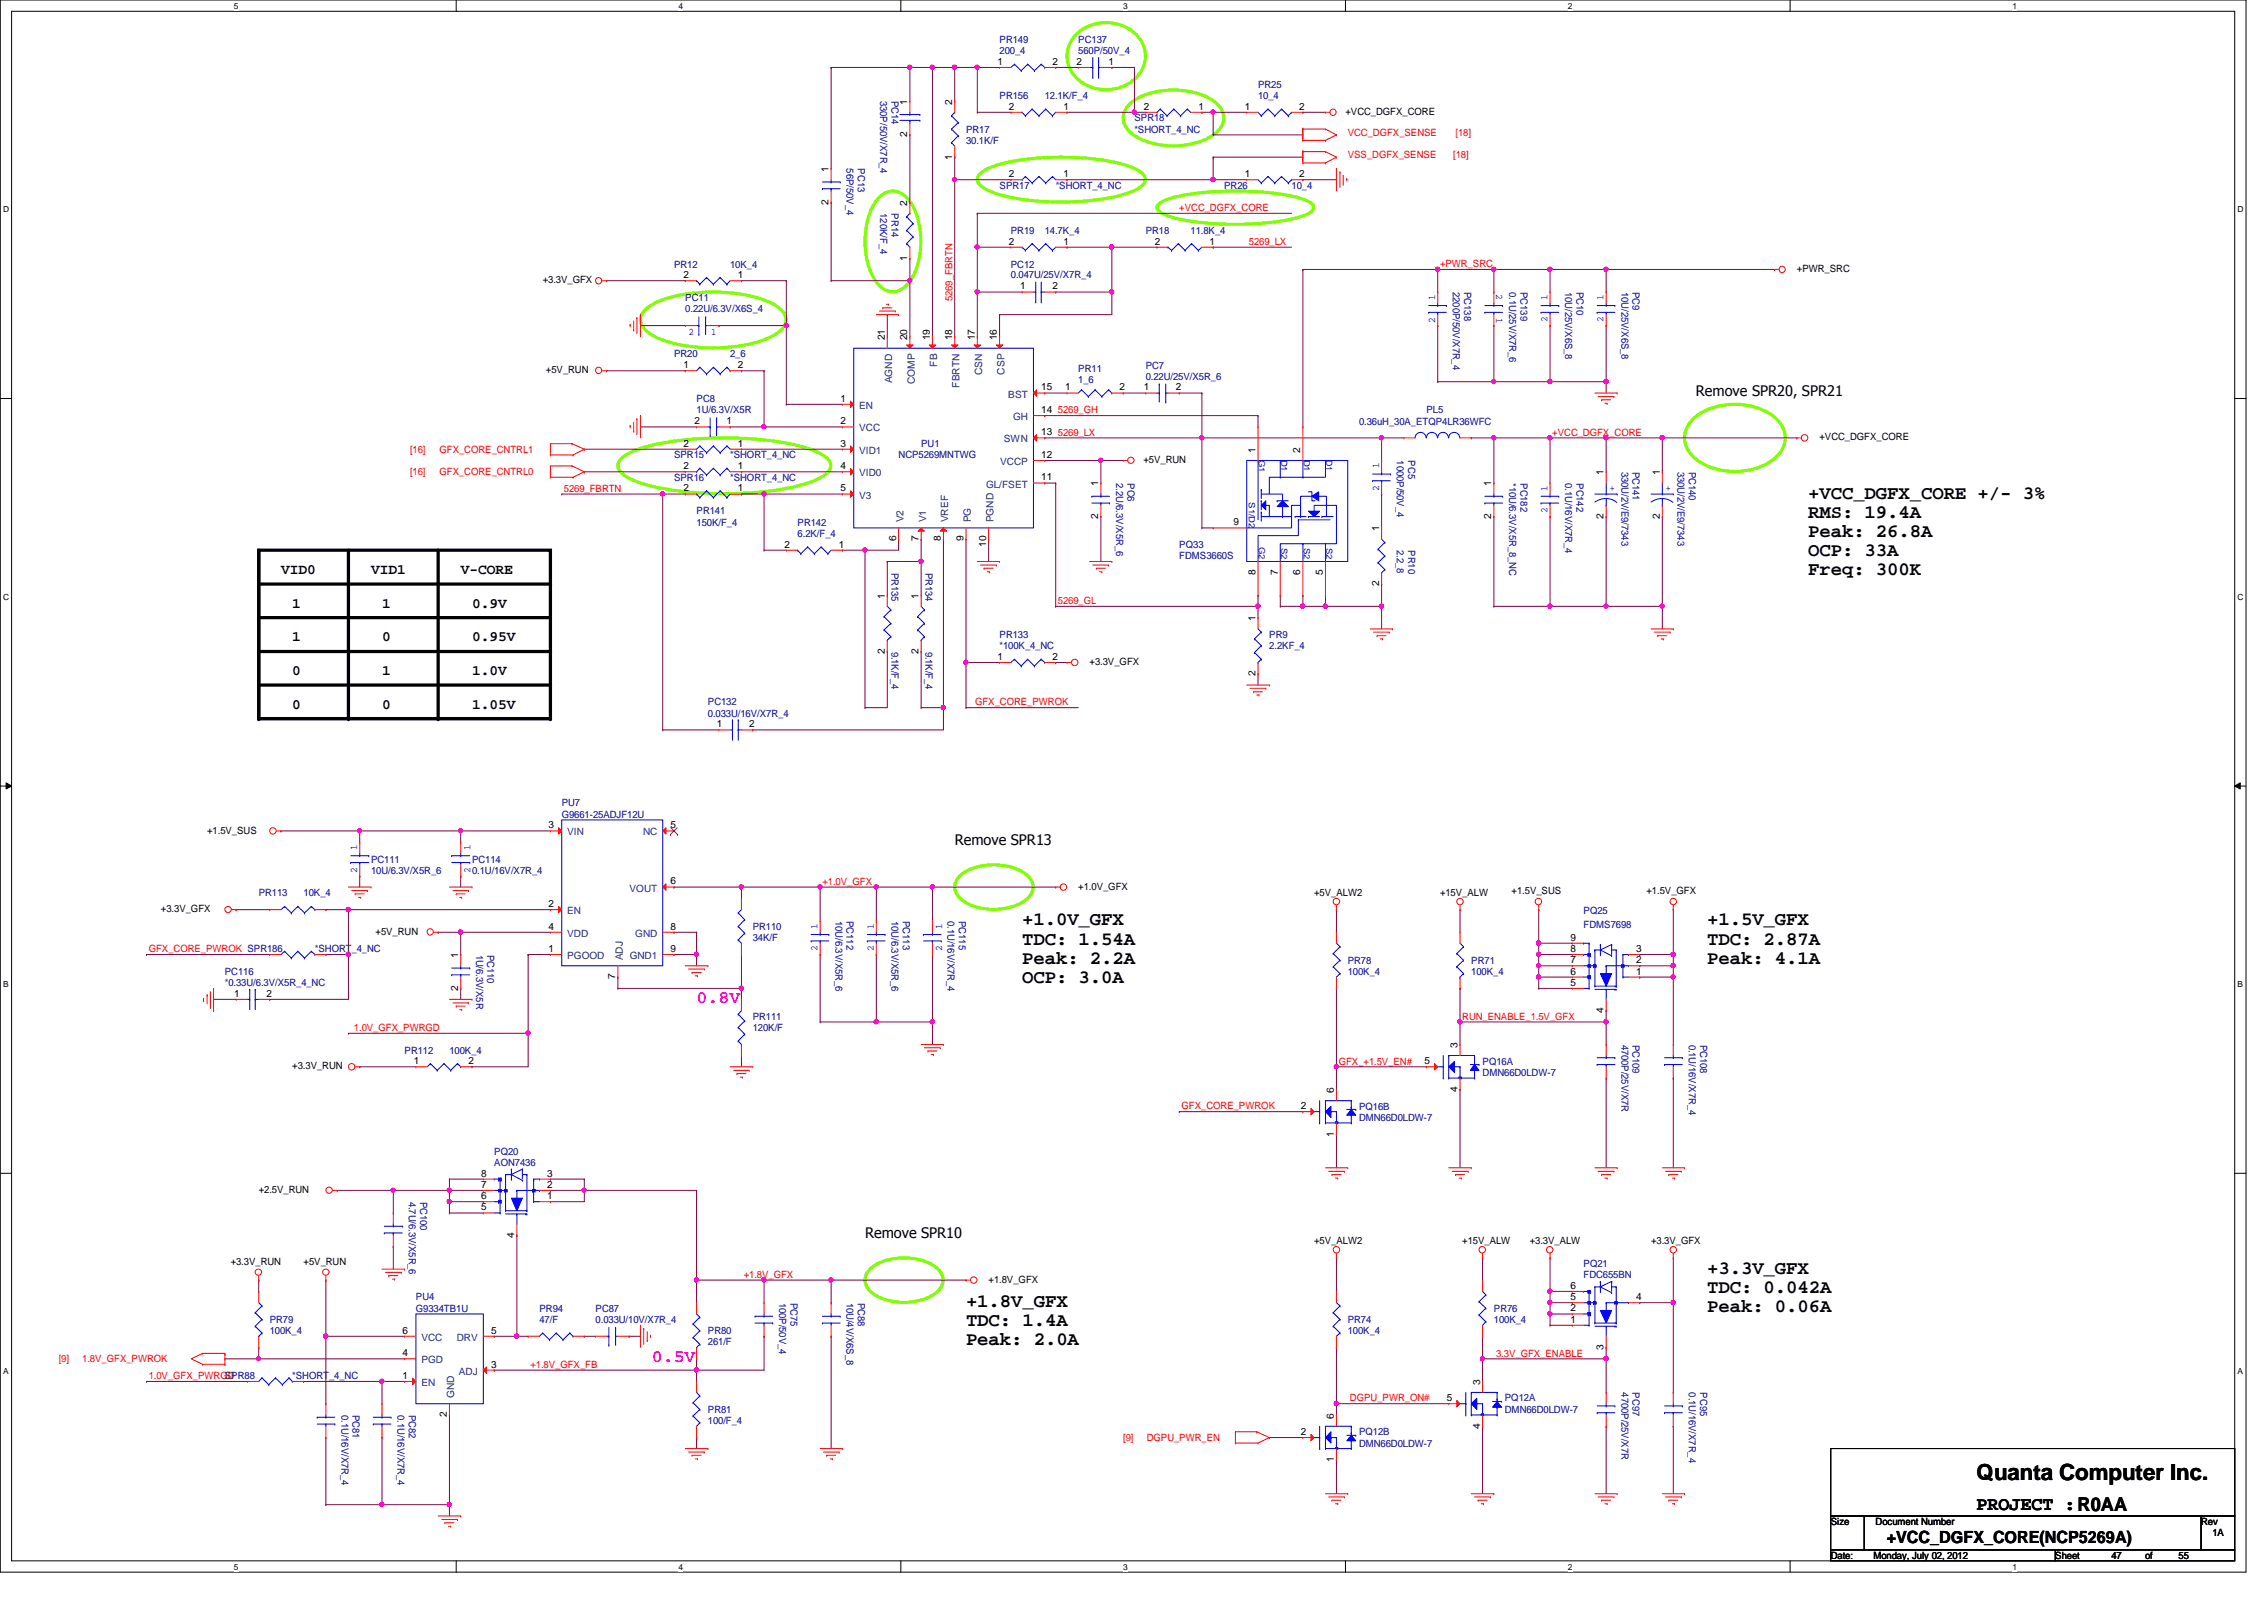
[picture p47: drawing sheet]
<svg xmlns="http://www.w3.org/2000/svg" width="297mm" height="210mm" viewBox="0 0 297 210" stroke-linecap="round" stroke-linejoin="round" font-family="sans-serif">
<defs><g id="words">
<text font-size="2.9" x="259.3" y="194.2">Quanta Computer Inc.</text>
<g font-size="2.5">
<text x="237.2" y="65.4">+VCC_DGFX_CORE +/- 3%</text>
<text x="237.2" y="67.9">RMS: 19.4A</text>
<text x="237.2" y="70.4">Peak: 26.8A</text>
<text x="237.2" y="72.9">OCP: 33A</text>
<text x="237.2" y="75.4">Freq: 300K</text>
<text x="134.1" y="121.4">+1.0V_GFX</text>
<text x="134.1" y="123.9">TDC: 1.54A</text>
<text x="224" y="121.4">+1.5V_GFX</text>
<text x="224" y="123.9">TDC: 2.87A</text>
<text x="134.1" y="126.4">Peak: 2.2A</text>
<text x="134.1" y="128.9">OCP: 3.0A</text>
<text x="224" y="126.4">Peak: 4.1A</text>
<text x="224" y="167.1">+3.3V_GFX</text>
<text x="126.7" y="171.5">+1.8V_GFX</text>
<text x="126.7" y="174">TDC: 1.4A</text>
<text x="224" y="169.6">TDC: 0.042A</text>
<text x="224" y="172.1">Peak: 0.06A</text>
<text x="126.7" y="176.5">Peak: 2.0A</text>
<text x="259.3" y="198">PROJECT :R0AA</text>
</g>
<g font-size="2.3" fill="#f0f">
<text x="91.4" y="131.6">0.8V</text>
<text x="85.5" y="178.7">0.5V</text>
</g>
<text font-size="2.2" x="247.6" y="202.4">+VCC_DGFX_CORE(NCP5269A)</text>
<g font-size="1.9">
<text x="222.5" y="52">Remove SPR20, SPR21</text>
<text x="36.9" y="75.3">VID0</text>
<text x="48.7" y="75.3">VID1</text>
<text x="60.4" y="75.3">V-CORE</text>
<text x="38.4" y="79.7">1</text>
<text x="50.1" y="79.7">1</text>
<text x="61.9" y="79.7">0.9V</text>
<text x="38.4" y="88.5">0</text>
<text x="38.4" y="84.1">1</text>
<text x="50.1" y="84.1">0</text>
<text x="50.1" y="88.5">1</text>
<text x="61.9" y="88.5">1.0V</text>
<text x="61.9" y="84.1">0.95V</text>
<text x="38.4" y="93">0</text>
<text x="50.1" y="93">0</text>
<text x="61.9" y="93">1.05V</text>
<text x="125.3" y="110.9">Remove SPR13</text>
<text x="113.5" y="162.5">Remove SPR10</text>
</g>
<g font-size="1.3" fill="#000080">
<text x="131.1" y="5.6">PR149</text>
<text x="141.5" y="5.6">PC137</text>
<text x="131.1" y="7.1">200_4</text>
<text x="141.5" y="7.1">560P/50V_4</text>
<text x="165.1" y="11.5">PR25</text>
<text x="115.5" y="13.3" transform="rotate(90 115.5 13.3)">330P/50V/X7R_4</text>
<text x="117" y="13.3" transform="rotate(90 117 13.3)">PC14</text>
<text x="126.7" y="17.4">PR17</text>
<text x="131.1" y="13">PR156</text>
<text x="137.1" y="13">12.1K/F_4</text>
<text x="148.8" y="15.9">SPR18</text>
<text x="148.8" y="17.4">*SHORT_4_NC</text>
<text x="165.1" y="13">10_4</text>
<text x="111.1" y="22.1" transform="rotate(90 111.1 22.1)">56P/50V_4</text>
<text x="112.6" y="22.1" transform="rotate(90 112.6 22.1)">PC13</text>
<text x="126.7" y="18.9">30.1K/F</text>
<text x="115.5" y="28" transform="rotate(90 115.5 28)">120K/F_4</text>
<text x="117" y="28" transform="rotate(90 117 28)">PR14</text>
<text x="131.1" y="24.8">SPR17</text>
<text x="138.5" y="24.8">*SHORT_4_NC</text>
<text x="160.6" y="24.8">PR26</text>
<text x="169.5" y="24.8">10_4</text>
<text x="88.4" y="35.1">PR12</text>
<text x="95.8" y="35.1">10K_4</text>
<text x="132.6" y="30.6">PR19</text>
<text x="132.6" y="35.1">PC12</text>
<text x="137.1" y="30.6">14.7K_4</text>
<text x="150.3" y="30.6">PR18</text>
<text x="156.2" y="30.6">11.8K_4</text>
<text x="89.9" y="39.5">PC11</text>
<text x="89.9" y="41">0.22U/6.3V/X6S_4</text>
<text x="132.6" y="36.5">0.047U/25V/X7R_4</text>
<text x="190.6" y="38.3" transform="rotate(90 190.6 38.3)">2200P/50V/X7R_4</text>
<text x="192.1" y="38.3" transform="rotate(90 192.1 38.3)">PC138</text>
<text x="198" y="38.3" transform="rotate(90 198 38.3)">0.1U/25V/X7R_6</text>
<text x="199.5" y="38.3" transform="rotate(90 199.5 38.3)">PC139</text>
<text x="205.4" y="38.3" transform="rotate(90 205.4 38.3)">10U/25V/X6S_8</text>
<text x="206.8" y="38.3" transform="rotate(90 206.8 38.3)">PC10</text>
<text x="212.7" y="38.3" transform="rotate(90 212.7 38.3)">10U/25V/X6S_8</text>
<text x="214.2" y="38.3" transform="rotate(90 214.2 38.3)">PC9</text>
<text x="88.4" y="46.9">PR20</text>
<text x="95.8" y="46.9">2_6</text>
<text x="91.4" y="52.7">PC8</text>
<text x="141.5" y="48.8">PR11</text>
<text x="141.5" y="50.2">1_6</text>
<text x="150.3" y="48.3">PC7</text>
<text x="150.3" y="49.8">0.22U/25V/X5R_6</text>
<text x="91.4" y="54.2">1U/6.3V/X5R</text>
<text x="120.9" y="58.6">PU1</text>
<text x="178.3" y="55.7">0.36uH_30A_ETQP4LR36WFC</text>
<text x="187.2" y="54.2">PL5</text>
<text x="88.4" y="60.1">SPR15</text>
<text x="88.4" y="63.1">SPR16</text>
<text x="95.8" y="60.1">*SHORT_4_NC</text>
<text x="95.8" y="63.1">*SHORT_4_NC</text>
<text x="117.9" y="60.1">NCP5269MNTWG</text>
<text x="146.4" y="63.4" transform="rotate(90 146.4 63.4)">2.2U/6.3V/X5R_6</text>
<text x="147.9" y="63.4" transform="rotate(90 147.9 63.4)">PC6</text>
<text x="183.3" y="60.4" transform="rotate(90 183.3 60.4)">1000P/50V_4</text>
<text x="184.7" y="60.4" transform="rotate(90 184.7 60.4)">PC5</text>
<text x="198" y="63.4" transform="rotate(90 198 63.4)">*10U/6.3V/X5R_8_NC</text>
<text x="199.5" y="63.4" transform="rotate(90 199.5 63.4)">PC182</text>
<text x="205.4" y="63.4" transform="rotate(90 205.4 63.4)">0.1U/16V/X7R_4</text>
<text x="206.8" y="63.4" transform="rotate(90 206.8 63.4)">PC142</text>
<text x="212.7" y="61.9" transform="rotate(90 212.7 61.9)">330U/2V/E9/7343</text>
<text x="214.2" y="61.9" transform="rotate(90 214.2 61.9)">PC141</text>
<text x="220.1" y="61.9" transform="rotate(90 220.1 61.9)">330U/2V/E9/7343</text>
<text x="221.6" y="61.9" transform="rotate(90 221.6 61.9)">PC140</text>
<text x="91.4" y="67.5">PR141</text>
<text x="91.4" y="69">150K/F_4</text>
<text x="104.6" y="69">PR142</text>
<text x="104.6" y="70.4">6.2K/F_4</text>
<text x="154.7" y="71.9">PQ33</text>
<text x="117" y="75.1" transform="rotate(90 117 75.1)">PR135</text>
<text x="121.4" y="75.1" transform="rotate(90 121.4 75.1)">PR134</text>
<text x="154.7" y="73.4">FDMS3660S</text>
<text x="183.3" y="72.2" transform="rotate(90 183.3 72.2)">2.2_8</text>
<text x="184.7" y="72.2" transform="rotate(90 184.7 72.2)">PR10</text>
<text x="131.1" y="83.7">PR133</text>
<text x="166.5" y="83.7">PR9</text>
<text x="117" y="85.5" transform="rotate(90 117 85.5)">9.1K/F_4</text>
<text x="121.4" y="85.5" transform="rotate(90 121.4 85.5)">9.1K/F_4</text>
<text x="131.1" y="85.2">*100K_4_NC</text>
<text x="166.5" y="85.2">2.2KF_4</text>
<text x="92.9" y="92.5">PC132</text>
<text x="92.9" y="94">0.033U/16V/X7R_4</text>
<text x="73.7" y="105.8">PU7</text>
<text x="73.7" y="107.3">G9661-25ADJF12U</text>
<text x="48.7" y="113.2">PC111</text>
<text x="61.9" y="113.2">PC114</text>
<text x="33.9" y="117.6">PR113</text>
<text x="39.8" y="117.6">10K_4</text>
<text x="48.7" y="114.6">10U/6.3V/X5R_6</text>
<text x="61.9" y="114.6">0.1U/16V/X7R_4</text>
<text x="207.8" y="119.9">PQ25</text>
<text x="41.3" y="124.9">*SHORT_4_NC</text>
<text x="62.5" y="125.2" transform="rotate(90 62.5 125.2)">1U/6.3V/X5R</text>
<text x="63.9" y="125.2" transform="rotate(90 63.9 125.2)">PC110</text>
<text x="98.8" y="122">PR110</text>
<text x="98.8" y="123.5">34K/F</text>
<text x="109.6" y="120.8" transform="rotate(90 109.6 120.8)">10U/6.3V/X5R_6</text>
<text x="111.1" y="120.8" transform="rotate(90 111.1 120.8)">PC112</text>
<text x="117" y="120.8" transform="rotate(90 117 120.8)">10U/6.3V/X5R_6</text>
<text x="118.4" y="120.8" transform="rotate(90 118.4 120.8)">PC113</text>
<text x="124.3" y="120.8" transform="rotate(90 124.3 120.8)">0.1U/16V/X7R_4</text>
<text x="125.8" y="120.8" transform="rotate(90 125.8 120.8)">PC115</text>
<text x="207.8" y="121.7">FDMS7698</text>
<text x="29.5" y="127.9">PC116</text>
<text x="29.5" y="129.4">*0.33U/6.3V/X5R_4_NC</text>
<text x="176.8" y="126.4">PR78</text>
<text x="176.8" y="127.9">100K_4</text>
<text x="193" y="126.4">PR71</text>
<text x="193" y="127.9">100K_4</text>
<text x="98.8" y="133.8">PR111</text>
<text x="98.8" y="135.3">120K/F</text>
<text x="212.7" y="137" transform="rotate(90 212.7 137)">4700P/25V/X7R</text>
<text x="214.2" y="137" transform="rotate(90 214.2 137)">PC109</text>
<text x="221.6" y="137" transform="rotate(90 221.6 137)">0.1U/16V/X7R_4</text>
<text x="223.1" y="137" transform="rotate(90 223.1 137)">PC108</text>
<text x="53.1" y="138.2">PR112</text>
<text x="59" y="138.2">100K_4</text>
<text x="194.5" y="139.7">PQ16A</text>
<text x="194.5" y="141.1">DMN66D0LDW-7</text>
<text x="178.3" y="145.6">PQ16B</text>
<text x="178.3" y="147">DMN66D0LDW-7</text>
<text x="64.9" y="151.5">PQ20</text>
<text x="64.9" y="153">AON7436</text>
<text x="53.6" y="157.6" transform="rotate(90 53.6 157.6)">4.7U/6.3V/X5R_6</text>
<text x="55.1" y="157.6" transform="rotate(90 55.1 157.6)">PC100</text>
<text x="207.8" y="166.2">PQ21</text>
<text x="207.8" y="167.7">FDC655BN</text>
<text x="35.4" y="173.6">PR79</text>
<text x="54.6" y="170.6">PU4</text>
<text x="54.6" y="172.1">G9334TB1U</text>
<text x="70.8" y="172.1">PR94</text>
<text x="70.8" y="173.6">47/F</text>
<text x="78.1" y="172.1">PC87</text>
<text x="78.1" y="173.6">0.033U/10V/X7R_4</text>
<text x="102.2" y="170.9" transform="rotate(90 102.2 170.9)">100P/50V_4</text>
<text x="103.7" y="170.9" transform="rotate(90 103.7 170.9)">PC75</text>
<text x="111.1" y="170.9" transform="rotate(90 111.1 170.9)">10U/4V/X6S_8</text>
<text x="112.6" y="170.9" transform="rotate(90 112.6 170.9)">PC88</text>
<text x="176.8" y="173.6">PR74</text>
<text x="196" y="172.1">PR76</text>
<text x="196" y="173.6">100K_4</text>
<text x="35.4" y="175">100K_4</text>
<text x="92.9" y="175">PR80</text>
<text x="92.9" y="176.5">261/F</text>
<text x="176.8" y="175">100K_4</text>
<text x="29.5" y="180.9">SPR88</text>
<text x="38.4" y="180.9">*SHORT_4_NC</text>
<text x="44.8" y="185.6" transform="rotate(90 44.8 185.6)">0.1U/16V/X7R_4</text>
<text x="46.3" y="185.6" transform="rotate(90 46.3 185.6)">PC81</text>
<text x="52.2" y="185.6" transform="rotate(90 52.2 185.6)">0.1U/16V/X7R_4</text>
<text x="53.6" y="185.6" transform="rotate(90 53.6 185.6)">PC82</text>
<text x="92.9" y="185.3">PR81</text>
<text x="197.4" y="183.9">PQ12A</text>
<text x="197.4" y="185.3">DMN66D0LDW-7</text>
<text x="212.7" y="182.7" transform="rotate(90 212.7 182.7)">4700P/25V/X7R</text>
<text x="214.2" y="182.7" transform="rotate(90 214.2 182.7)">PC97</text>
<text x="221.6" y="182.7" transform="rotate(90 221.6 182.7)">0.1U/16V/X7R_4</text>
<text x="223.1" y="182.7" transform="rotate(90 223.1 182.7)">PC95</text>
<text x="92.9" y="186.8">100/F_4</text>
<text x="178.3" y="188.3">PQ12B</text>
<text x="178.3" y="189.8">DMN66D0LDW-7</text>
</g>
<g font-size="1.3">
<text x="130.9" y="8.5">1</text>
<text x="138.1" y="8.5">2</text>
<text x="141.2" y="8.5">2</text>
<text x="145.5" y="8.5">1</text>
<text x="119" y="18" transform="rotate(-90 119 18)">2</text>
<text x="119" y="13.7" transform="rotate(-90 119 13.7)">1</text>
<text x="124.9" y="13.7" transform="rotate(-90 124.9 13.7)">2</text>
<text x="132.4" y="14.4">2</text>
<text x="139.5" y="14.4">1</text>
<text x="150.1" y="14.4">2</text>
<text x="157.2" y="14.4">1</text>
<text x="163.3" y="14.4">1</text>
<text x="170.5" y="14.4">2</text>
<text x="176.5" y="15">+VCC_DGFX_CORE</text>
<text x="108.7" y="22.6" transform="rotate(-90 108.7 22.6)">1</text>
<text x="124.9" y="21" transform="rotate(-90 124.9 21)">1</text>
<text x="132.4" y="23.2">2</text>
<text x="139.5" y="23.2">1</text>
<text x="163.3" y="23.2">1</text>
<text x="170.5" y="23.2">2</text>
<text x="108.7" y="26.8" transform="rotate(-90 108.7 26.8)">2</text>
<text x="119" y="27" transform="rotate(-90 119 27)">2</text>
<text x="119" y="34.2" transform="rotate(-90 119 34.2)">1</text>
<text x="132.4" y="32.1">2</text>
<text x="139.5" y="32.1">1</text>
<text x="151.5" y="32.1">2</text>
<text x="158.7" y="32.1">1</text>
<text x="235.8" y="35.7">+PWR_SRC</text>
<text x="71.2" y="37.1">+3.3V_GFX</text>
<text x="89.7" y="36.5">2</text>
<text x="96.8" y="36.5">1</text>
<text x="133.9" y="38">1</text>
<text x="138.1" y="38">2</text>
<text x="116.1" y="44.7" transform="rotate(-90 116.1 44.7)">21</text>
<text x="119" y="44.7" transform="rotate(-90 119 44.7)">20</text>
<text x="122" y="44.7" transform="rotate(-90 122 44.7)">19</text>
<text x="124.9" y="44.7" transform="rotate(-90 124.9 44.7)">18</text>
<text x="127.9" y="44.7" transform="rotate(-90 127.9 44.7)">17</text>
<text x="130.8" y="44.7" transform="rotate(-90 130.8 44.7)">16</text>
<text x="71.6" y="48.9">+5V_RUN</text>
<text x="89.7" y="48.3">1</text>
<text x="96.8" y="48.3">2</text>
<text x="110.3" y="52.7">1</text>
<text x="136.6" y="51.2">15</text>
<text x="139.7" y="51.2">1</text>
<text x="146.9" y="51.2">2</text>
<text x="150.1" y="51.2">1</text>
<text x="154.3" y="51.2">2</text>
<text x="89.7" y="58.6">2</text>
<text x="91.1" y="55.7">2</text>
<text x="95.3" y="55.7">1</text>
<text x="96.8" y="58.6">1</text>
<text x="110.3" y="55.7">2</text>
<text x="110.3" y="58.6">3</text>
<text x="136.6" y="54.2">14</text>
<text x="136.6" y="57.1">13</text>
<text x="164.7" y="59.4" transform="rotate(-90 164.7 59.4)">1</text>
<text x="170.6" y="59.4" transform="rotate(-90 170.6 59.4)">2</text>
<text x="238.7" y="57.8">+VCC_DGFX_CORE</text>
<text x="89.7" y="64.5">2</text>
<text x="89.7" y="61.6">2</text>
<text x="96.8" y="64.5">1</text>
<text x="96.8" y="61.6">1</text>
<text x="110.3" y="64.5">5</text>
<text x="110.3" y="61.6">4</text>
<text x="136.6" y="60.1">12</text>
<text x="136.6" y="63">11</text>
<text x="144.1" y="63.8" transform="rotate(-90 144.1 63.8)">1</text>
<text x="150" y="60.7">+5V_RUN</text>
<text x="195.7" y="63.8" transform="rotate(-90 195.7 63.8)">1</text>
<text x="210.4" y="62.4" transform="rotate(-90 210.4 62.4)">1</text>
<text x="217.8" y="62.4" transform="rotate(-90 217.8 62.4)">1</text>
<text x="102.9" y="71.8">2</text>
<text x="110.1" y="71.8">1</text>
<text x="117.6" y="71" transform="rotate(-90 117.6 71)">6</text>
<text x="120.5" y="71" transform="rotate(-90 120.5 71)">7</text>
<text x="123.4" y="71" transform="rotate(-90 123.4 71)">8</text>
<text x="126.4" y="71" transform="rotate(-90 126.4 71)">9</text>
<text x="129.4" y="71.8" transform="rotate(-90 129.4 71.8)">10</text>
<text x="144.1" y="68.1" transform="rotate(-90 144.1 68.1)">2</text>
<text x="161.8" y="68.9">9</text>
<text x="180.9" y="69.7" transform="rotate(-90 180.9 69.7)">1</text>
<text x="195.7" y="68.1" transform="rotate(-90 195.7 68.1)">2</text>
<text x="210.4" y="68.1" transform="rotate(-90 210.4 68.1)">2</text>
<text x="217.8" y="68.1" transform="rotate(-90 217.8 68.1)">2</text>
<text x="164.7" y="75.4" transform="rotate(-90 164.7 75.4)">8</text>
<text x="167.6" y="75.4" transform="rotate(-90 167.6 75.4)">7</text>
<text x="170.6" y="75.4" transform="rotate(-90 170.6 75.4)">6</text>
<text x="173.6" y="75.4" transform="rotate(-90 173.6 75.4)">5</text>
<text x="180.9" y="76.9" transform="rotate(-90 180.9 76.9)">2</text>
<text x="116.1" y="78.5" transform="rotate(-90 116.1 78.5)">1</text>
<text x="120.5" y="78.5" transform="rotate(-90 120.5 78.5)">1</text>
<text x="164.7" y="81.5" transform="rotate(-90 164.7 81.5)">1</text>
<text x="116.1" y="85.8" transform="rotate(-90 116.1 85.8)">2</text>
<text x="120.5" y="85.8" transform="rotate(-90 120.5 85.8)">2</text>
<text x="130.9" y="86.6">1</text>
<text x="138.1" y="86.6">2</text>
<text x="143" y="87.2">+3.3V_GFX</text>
<text x="164.7" y="88.7" transform="rotate(-90 164.7 88.7)">2</text>
<text x="94.1" y="95.4">1</text>
<text x="98.3" y="95.4">2</text>
<text x="27.2" y="109.5">+1.5V_SUS</text>
<text x="72" y="108.7">3</text>
<text x="88" y="108.7">5</text>
<text x="21.1" y="119.6">+3.3V_GFX</text>
<text x="72" y="119">2</text>
<text x="88" y="116">6</text>
<text x="141.5" y="116.7">+1.0V_GFX</text>
<text x="172.4" y="117.6">+5V_ALW2</text>
<text x="188.9" y="117.6">+15V_ALW</text>
<text x="198.3" y="117.3">+1.5V_SUS</text>
<text x="216" y="117.3">+1.5V_GFX</text>
<text x="49.3" y="122.6">+5V_RUN</text>
<text x="60.1" y="125.7" transform="rotate(-90 60.1 125.7)">1</text>
<text x="72" y="122">4</text>
<text x="72" y="124.9">1</text>
<text x="88" y="122">8</text>
<text x="88" y="124.9">9</text>
<text x="206" y="124.9">8</text>
<text x="206" y="123.4">9</text>
<text x="214.7" y="124.9">3</text>
<text x="30.7" y="130.8">1</text>
<text x="35" y="130.8">2</text>
<text x="60.1" y="130" transform="rotate(-90 60.1 130)">2</text>
<text x="80.7" y="128.5" transform="rotate(-90 80.7 128.5)">7</text>
<text x="206" y="126.4">7</text>
<text x="206" y="127.8">6</text>
<text x="206" y="129.3">5</text>
<text x="214.7" y="126.4">2</text>
<text x="214.7" y="127.8">1</text>
<text x="191.2" y="137.5" transform="rotate(-90 191.2 137.5)">3</text>
<text x="210.4" y="132.9" transform="rotate(-90 210.4 132.9)">4</text>
<text x="38.4" y="140.3">+3.3V_RUN</text>
<text x="54.3" y="139.6">1</text>
<text x="61.5" y="139.6">2</text>
<text x="175" y="143.4" transform="rotate(-90 175 143.4)">6</text>
<text x="186.9" y="139.6">5</text>
<text x="191.2" y="143.2" transform="rotate(-90 191.2 143.2)">4</text>
<text x="170.7" y="145.5">2</text>
<text x="175" y="149.1" transform="rotate(-90 175 149.1)">1</text>
<text x="63.1" y="154.3">8</text>
<text x="63.1" y="155.8">7</text>
<text x="71.8" y="155.8">2</text>
<text x="71.8" y="154.3">3</text>
<text x="33.9" y="156.5">+2.5V_RUN</text>
<text x="63.1" y="157.3">6</text>
<text x="63.1" y="158.8">5</text>
<text x="71.8" y="157.3">1</text>
<text x="30.3" y="165.9">+3.3V_RUN</text>
<text x="39.8" y="165.9">+5V_RUN</text>
<text x="67.5" y="162.3" transform="rotate(-90 67.5 162.3)">4</text>
<text x="172.4" y="163.2">+5V_ALW2</text>
<text x="191.9" y="163.2">+15V_ALW</text>
<text x="200.7" y="163.2">+3.3V_ALW</text>
<text x="216.6" y="163.2">+3.3V_GFX</text>
<text x="129.7" y="168.3">+1.8V_GFX</text>
<text x="206" y="169.1">6</text>
<text x="206" y="170.6">5</text>
<text x="206" y="172">2</text>
<text x="206" y="173.5">1</text>
<text x="214.7" y="170.6">4</text>
<text x="52.8" y="175">6</text>
<text x="52.8" y="177.9">4</text>
<text x="64.4" y="175">5</text>
<text x="64.4" y="179.4">3</text>
<text x="210.4" y="177.1" transform="rotate(-90 210.4 177.1)">3</text>
<text x="52.8" y="180.9">1</text>
<text x="58.6" y="185.9" transform="rotate(-90 58.6 185.9)">2</text>
<text x="189.8" y="183.8">5</text>
<text x="194.2" y="181.7" transform="rotate(-90 194.2 181.7)">3</text>
<text x="170.7" y="188.3">2</text>
<text x="175" y="191.8" transform="rotate(-90 175 191.8)">1</text>
<text x="175" y="186.1" transform="rotate(-90 175 186.1)">6</text>
<text x="194.2" y="187.4" transform="rotate(-90 194.2 187.4)">4</text>
<text x="240.2" y="200.1">Size</text>
<text x="246.1" y="200.1">Document Number</text>
<text x="288.8" y="200.1">Rev</text>
<text x="290.3" y="201.5">1A</text>
<text x="240.2" y="204.5">Date:</text>
<text x="245.8" y="204.5">Monday, July 02, 2012</text>
<text x="269.7" y="204.5">Sheet</text>
<text x="277" y="204.5">47</text>
<text x="281.4" y="204.5">of</text>
<text x="285.8" y="204.5">55</text>
</g>
<g font-size="1.3" fill="#f00">
<text x="176.8" y="17.8">VCC_DGFX_SENSE</text>
<text x="191" y="17.8">[18]</text>
<text x="176.8" y="20.8">VSS_DGFX_SENSE</text>
<text x="190.7" y="20.8">[18]</text>
<text x="154.7" y="27.7">+VCC_DGFX_CORE</text>
<text x="163.9" y="32.1">5269_LX</text>
<text x="188.9" y="35.1">+PWR_SRC</text>
<text x="125" y="39.5" transform="rotate(-90 125 39.5)">5269_FBRTN</text>
<text x="53.8" y="59.4">[16]</text>
<text x="57.7" y="59.4">GFX_CORE_CNTRL1</text>
<text x="138.8" y="57.1">5269_LX</text>
<text x="138.8" y="54.2">5269_GH</text>
<text x="203.7" y="57.1">+VCC_DGFX_CORE</text>
<text x="53.8" y="62.3">[16]</text>
<text x="57.7" y="62.3">GFX_CORE_CNTRL0</text>
<text x="74" y="64.5">5269_FBRTN</text>
<text x="138.8" y="79.2">5269_GL</text>
<text x="127.9" y="92.5">GFX_CORE_PWROK</text>
<text x="107.9" y="116.1">+1.0V_GFX</text>
<text x="19.5" y="124.9">GFX_CORE_PWROK SPR186</text>
<text x="46.4" y="135.3">1.0V_GFX_PWRGD</text>
<text x="191.9" y="133.8">RUN_ENABLE_1.5V_GFX</text>
<text x="175.6" y="139.7">GFX_+1.5V_EN#</text>
<text x="155" y="145.5">GFX_CORE_PWROK</text>
<text x="97.6" y="167.6">+1.8V_GFX</text>
<text x="7.7" y="178.7">[9]</text>
<text x="10.8" y="178.7">1.8V_GFX_PWROK</text>
<text x="69.6" y="179.5">+1.8V_GFX_FB</text>
<text x="196.3" y="178">3.3V_GFX_ENABLE</text>
<text x="19.5" y="180.9">1.0V_GFX_PWRGD</text>
<text x="177.1" y="183.9">DGPU_PWR_ON#</text>
<text x="147.4" y="189">[9]</text>
<text x="150.4" y="189">DGPU_PWR_EN</text>
</g>
<g font-size="1.3" fill="#00f">
<text x="188.3" y="39.3" transform="rotate(-90 188.3 39.3)">1</text>
<text x="196.3" y="38.6" transform="rotate(90 196.3 38.6)">2</text>
<text x="196.3" y="41.7" transform="rotate(90 196.3 41.7)">1</text>
<text x="203" y="39.3" transform="rotate(-90 203 39.3)">1</text>
<text x="210.4" y="39.3" transform="rotate(-90 210.4 39.3)">1</text>
<text x="90.3" y="43.9">2</text>
<text x="93.3" y="43.9">1</text>
<text x="188.3" y="42.4" transform="rotate(-90 188.3 42.4)">2</text>
<text x="203" y="42.3" transform="rotate(-90 203 42.3)">2</text>
<text x="210.4" y="42.3" transform="rotate(-90 210.4 42.3)">2</text>
<text x="180.9" y="64.4" transform="rotate(-90 180.9 64.4)">2</text>
<text x="180.9" y="61.4" transform="rotate(-90 180.9 61.4)">1</text>
<text x="203" y="64.4" transform="rotate(-90 203 64.4)">1</text>
<text x="211.2" y="64.4">+</text>
<text x="218.5" y="64.4">+</text>
<text x="203" y="67.4" transform="rotate(-90 203 67.4)">2</text>
<text x="46.9" y="111.5" transform="rotate(-90 46.9 111.5)">1</text>
<text x="61.7" y="111.5" transform="rotate(-90 61.7 111.5)">1</text>
<text x="46.9" y="114.5" transform="rotate(-90 46.9 114.5)">2</text>
<text x="61.7" y="114.5" transform="rotate(-90 61.7 114.5)">2</text>
<text x="107.3" y="124.8" transform="rotate(-90 107.3 124.8)">2</text>
<text x="107.3" y="121.8" transform="rotate(-90 107.3 121.8)">1</text>
<text x="114.6" y="124.8" transform="rotate(-90 114.6 124.8)">2</text>
<text x="114.6" y="121.8" transform="rotate(-90 114.6 121.8)">1</text>
<text x="123.6" y="124.8" transform="rotate(-90 123.6 124.8)">2</text>
<text x="123.6" y="121.8" transform="rotate(-90 123.6 121.8)">1</text>
</g>
<g font-size="1.3" fill="#004080">
<text x="112.7" y="53.6">EN</text>
<text x="117" y="50.3" transform="rotate(-90 117 50.3)">AGND</text>
<text x="120" y="50.4" transform="rotate(-90 120 50.4)">COMP</text>
<text x="123" y="48.1" transform="rotate(-90 123 48.1)">FB</text>
<text x="125.9" y="50.8" transform="rotate(-90 125.9 50.8)">FBRTN</text>
<text x="128.9" y="49.2" transform="rotate(-90 128.9 49.2)">CSN</text>
<text x="131.8" y="49.1" transform="rotate(-90 131.8 49.1)">CSP</text>
<text x="132.3" y="52.2">BST</text>
<text x="112.7" y="56.6">VCC</text>
<text x="112.7" y="59.5">VID1</text>
<text x="131.7" y="58">SWN</text>
<text x="132.9" y="55.1">GH</text>
<text x="112.7" y="65.4">V3</text>
<text x="112.7" y="62.5">VID0</text>
<text x="129.4" y="64">GL/FSET</text>
<text x="131.2" y="61">VCCP</text>
<text x="118.5" y="68.5" transform="rotate(-90 118.5 68.5)">V2</text>
<text x="121.5" y="68.5" transform="rotate(-90 121.5 68.5)">V1</text>
<text x="124.4" y="68.5" transform="rotate(-90 124.4 68.5)">VREF</text>
<text x="127.4" y="68.5" transform="rotate(-90 127.4 68.5)">PG</text>
<text x="130.3" y="68.5" transform="rotate(-90 130.3 68.5)">PGND</text>
<text x="74.4" y="109.6">VIN</text>
<text x="84.4" y="109.6">NC</text>
<text x="74.4" y="119.9">EN</text>
<text x="82.6" y="117">VOUT</text>
<text x="74.4" y="122.9">VDD</text>
<text x="74.4" y="125.8">PGOOD</text>
<text x="81.7" y="126" transform="rotate(-90 81.7 126)">ADJ</text>
<text x="82.6" y="125.8">GND1</text>
<text x="83.4" y="122.9">GND</text>
<text x="55.3" y="175.9">VCC</text>
<text x="55.3" y="178.9">PGD</text>
<text x="59.9" y="175.9">DRV</text>
<text x="55.3" y="181.8">EN</text>
<text x="59.6" y="183.4" transform="rotate(-90 59.6 183.4)">GND</text>
<text x="60.2" y="180.3">ADJ</text>
</g>
<g font-size="1.1">
<text x="30.7" y="1.1">5</text>
<text x="89" y="1.1">4</text>
<text x="147.4" y="1.1">3</text>
<text x="205.7" y="1.1">2</text>
<text x="264" y="1.1">1</text>
<text x=".4" y="27.9">D</text>
<text x="293.6" y="27.9">D</text>
<text x=".4" y="78.7">C</text>
<text x="293.6" y="78.7">C</text>
<text x=".4" y="129.5">B</text>
<text x="293.6" y="129.5">B</text>
<text x=".4" y="180.3">A</text>
<text x="293.6" y="180.3">A</text>
<text x="30.7" y="205.9">5</text>
<text x="89" y="205.9">4</text>
<text x="147.4" y="205.9">3</text>
<text x="205.7" y="205.9">2</text>
<text x="264" y="205.9">1</text>
</g>
<g font-size="1.1" fill="#00f">
<text x="163.8" y="65.9" transform="rotate(90 163.8 65.9)">S1/D2</text>
<text x="165.2" y="60.3" transform="rotate(90 165.2 60.3)">G1</text>
<text x="168.1" y="60.3" transform="rotate(90 168.1 60.3)">D1</text>
<text x="171.1" y="60.3" transform="rotate(90 171.1 60.3)">D1</text>
<text x="174" y="60.3" transform="rotate(90 174 60.3)">D1</text>
<text x="165.2" y="71.8" transform="rotate(90 165.2 71.8)">G2</text>
<text x="168.1" y="71.9" transform="rotate(90 168.1 71.9)">S2</text>
<text x="171.1" y="71.9" transform="rotate(90 171.1 71.9)">S2</text>
<text x="174" y="71.9" transform="rotate(90 174 71.9)">S2</text>
</g>
</g></defs>
<path d="M0 0h294.7v206.2h-294.7zM1.5 1.5h291.7v203.3h-291.7z" fill="none" stroke="#000" stroke-width=".13"/>
<g fill="#fff">
<path d="M30.7 .2h.6v1.2h-.6z"/>
<path d="M30.7 204.9h.6v1.2h-.6z"/>
</g>
<path d="M59.9 0v1.5M59.9 204.8v1.4" fill="none" stroke="#000" stroke-width=".13"/>
<g fill="#fff">
<path d="M89 .2h.6v1.2h-.6z"/>
<path d="M89 204.9h.6v1.2h-.6z"/>
</g>
<path d="M118.2 0v1.5M118.2 204.8v1.4" fill="none" stroke="#000" stroke-width=".13"/>
<g fill="#fff">
<path d="M147.4 .2h.6v1.2h-.6z"/>
<path d="M147.4 204.9h.6v1.2h-.6z"/>
</g>
<path d="M176.5 0v1.5M176.5 204.8v1.4" fill="none" stroke="#000" stroke-width=".13"/>
<g fill="#fff">
<path d="M205.7 .2h.6v1.2h-.6z"/>
<path d="M205.7 204.9h.6v1.2h-.6z"/>
</g>
<path d="M234.9 0v1.5M234.9 204.8v1.4" fill="none" stroke="#000" stroke-width=".13"/>
<g fill="#fff">
<path d="M264 .2h.6v1.2h-.6z"/>
<path d="M264 204.9h.6v1.2h-.6z"/>
<path d="M.4 26.9h.8v1.2h-.8z"/>
<path d="M293.6 26.9h.7v1.2h-.7z"/>
<path d="M.4 77.7h.8v1.2h-.8z"/>
<path d="M293.6 77.7h.7v1.2h-.7z"/>
</g>
<path d="M0 52.3h1.5M293.2 52.3h1.5" fill="none" stroke="#000" stroke-width=".13"/>
<g fill="#fff">
<path d="M.4 128.5h.7v1.2h-.7z"/>
<path d="M293.6 128.5h.7v1.2h-.7z"/>
</g>
<path d="M0 103.1h1.5M.8 102.7l.7 .4-.7 .4zM293.2 103.1l.7-.4v.8zM293.2 103.1h1.5" fill="none" stroke="#000" stroke-width=".13"/>
<path d="M.8 102.7l.7 .4-.7 .4zM293.2 103.1l.7-.4v.8z" fill="#000"/>
<g fill="#fff">
<path d="M.4 179.3h.7v1.2h-.7z"/>
<path d="M293.6 179.3h.7v1.2h-.7z"/>
</g>
<path d="M0 153.9h1.5M293.2 153.9h1.5" fill="none" stroke="#000" stroke-width=".13"/>
<path d="M33.9 72.2h38.3v22.1h-38.3zM33.9 72.2v22.1h38.3M33.9 76.6h38.3M45.7 72.2v22.1M57.5 72.2v22.1M33.9 85.5h38.3M33.9 81h38.3M33.9 89.9h38.3" fill="none" stroke="#000" stroke-width=".42"/>
<g fill="#000">
<circle cx="72.2" cy="76.6" r=".21"/>
<circle cx="33.9" cy="94.3" r=".21"/>
<circle cx="45.7" cy="94.3" r=".21"/>
<circle cx="57.5" cy="94.3" r=".21"/>
<circle cx="72.2" cy="81" r=".21"/>
<circle cx="72.2" cy="89.9" r=".21"/>
<circle cx="72.2" cy="94.3" r=".21"/>
<circle cx="72.2" cy="85.5" r=".21"/>
</g>
<path d="M141.2 4.5a5.7 5.7 0 0 1 8.4 .6 4 4 0 0 1-1.9 6.1 5.5 5.5 0 0 1-7.4-2.3 3.9 3.9 0 0 1 .9-4.4zM148.1 13.8a8 8 0 0 1 5.9-2 8.5 8.5 0 0 1 5.8 2 2.3 2.3 0 0 1 0 3.3 8.8 8.8 0 0 1-6.9 2 7.6 7.6 0 0 1-4.8-2 2.31 2.31 0 0 1 0-3.3zM115.5 25.8a2.42 2.42 0 0 1 3.8 .5 10.2 10.2 0 0 1 0 10.7 2.48 2.48 0 0 1-4.3 0 10.5 10.5 0 0 1-.4-10zM128.7 22.7a12.4 12.4 0 0 1 5.9-1.8 35.8 35.8 0 0 1 13 .7 4.5 4.5 0 0 1 2.6 1.5l.1 .4-.1 .5a4.6 4.6 0 0 1-2.6 1.5 34.1 34.1 0 0 1-16.7 0 4.5 4.5 0 0 1-2.6-1.5l-.1-.5 .1-.4zM151.9 26.9a4.5 4.5 0 0 1 2.4-1.1 40.8 40.8 0 0 1 15.6 0 4.5 4.5 0 0 1 2.4 1.1l.1 .3-.1 .3a4.6 4.6 0 0 1-2.4 1.2 39.6 39.6 0 0 1-15.6 0 4.5 4.5 0 0 1-2.4-1.2l-.1-.3zM84.9 40.4a11.9 11.9 0 0 1 5.9-1.9 21.1 21.1 0 0 1 10 1.1 4 4 0 0 1 2.2 1.8 1.82 1.82 0 0 1-.8 2.1 12 12 0 0 1-5.9 2 20.6 20.6 0 0 1-9.9-1.1 4 4 0 0 1-2.3-1.9 1.82 1.82 0 0 1 .8-2.1zM222.3 54.8a8.8 8.8 0 0 1 10.7 0 3.3 3.3 0 0 1 0 5.2 8.8 8.8 0 0 1-10.7 0 3.3 3.3 0 0 1 0-5.2zM81.5 60.2a11.3 11.3 0 0 1 5.5-2.1 46.6 46.6 0 0 1 18.5 .6 7.4 7.4 0 0 1 3.1 1.5 1.17 1.17 0 0 1 0 1.8 11.4 11.4 0 0 1-5.6 2.1 45.7 45.7 0 0 1-18.4-.6 7.3 7.3 0 0 1-3.1-1.5 1.18 1.18 0 0 1 0-1.8zM126.1 114.7a7.9 7.9 0 0 1 8.2-.2 2.07 2.07 0 0 1 1.2 1.9 2.07 2.07 0 0 1-1.2 1.9 7.8 7.8 0 0 1-8.2-.3 1.98 1.98 0 0 1 0-3.3zM114.4 166.3a7.7 7.7 0 0 1 8.5 0 1.96 1.96 0 0 1 0 3.3 7.6 7.6 0 0 1-8.5 0 1.98 1.98 0 0 1 0-3.3z" fill="none" stroke="#80ff00" stroke-width=".42"/>
<path d="M109 167.9h17.7M126.7 167.9h.1" fill="none" stroke="#800040" stroke-width=".13"/>
<circle cx="109" cy="167.9" r=".29" fill="#f0f"/>
<circle cx="109" cy="167.9" r=".29" fill="none" stroke="#f0f" stroke-width=".13"/>
<path d="M72.2 156.2h.1M72.2 156.2h4.5" fill="none" stroke="#800040" stroke-width=".13"/>
<circle cx="76.6" cy="156.1" r=".29" fill="#f0f"/>
<circle cx="76.6" cy="156.1" r=".29" fill="none" stroke="#f0f" stroke-width=".13"/>
<path d="M210.7 132.6h.1M210.7 132.6v1.5M76.7 156.2h.1M76.7 156.2v1.4M67.8 175.3h.1M67.8 162.1h.1M67.8 175.3h1.5M67.8 162.1v13.2M194.5 187.1h.1M194.5 187.1v8.9" fill="none" stroke="#800040" stroke-width=".13"/>
<circle cx="67.8" cy="175.3" r=".29" fill="#f0f"/>
<circle cx="67.8" cy="175.3" r=".29" fill="none" stroke="#f0f" stroke-width=".13"/>
<path d="M203.4 169.4h.1M203.4 172.4h.1M203.4 169.4h2.9M203.4 172.4h2.9" fill="none" stroke="#800040" stroke-width=".13"/>
<circle cx="203.3" cy="172.4" r=".29" fill="#f0f"/>
<circle cx="203.3" cy="172.4" r=".29" fill="none" stroke="#f0f" stroke-width=".13"/>
<path d="M203.4 173.9h.1M203.4 165h.1M203.4 173.9h2.9M203.4 165v4.4" fill="none" stroke="#800040" stroke-width=".13"/>
<circle cx="203.3" cy="169.4" r=".29" fill="#f0f"/>
<circle cx="203.3" cy="169.4" r=".29" fill="none" stroke="#f0f" stroke-width=".13"/>
<path d="M219.5 165h.1M219.5 170.9h.1M219.5 165v17.7M19.2 181.2h.1M19.2 181.2h13.3" fill="none" stroke="#800040" stroke-width=".13"/>
<circle cx="219.5" cy="170.9" r=".29" fill="#f0f"/>
<circle cx="219.5" cy="170.9" r=".29" fill="none" stroke="#f0f" stroke-width=".13"/>
<path d="M203.4 172.4h.1M203.4 170.9h.1M203.4 169.4h.1M203.4 169.4v4.5M203.4 170.9h2.9" fill="none" stroke="#800040" stroke-width=".13"/>
<circle cx="203.3" cy="170.9" r=".29" fill="#f0f"/>
<circle cx="203.3" cy="170.9" r=".29" fill="none" stroke="#f0f" stroke-width=".13"/>
<g fill="none" stroke="#800040" stroke-width=".13">
<path d="M201.9 123.7h.1M201.9 123.7v1.5M59 159.1h.1M59 154.7h.1M59 157.6h.1M59 159.1h4.4M59 154.7h4.4M59 157.6v1.5M72.2 157.6h.1M72.2 157.6h4.5M76.7 154.7h.1M76.7 154.7v1.5"/>
<path d="M42.8 175.3h.1M42.8 167.9h.1M42.8 175.3h10.3M42.8 167.9v7.4M51.6 163.5h.1M51.6 163.5v3M91.4 179.7h.1M91.4 179.7h8.8M39.8 181.2h.1M39.8 181.2h13.3M50.1 181.2h.1M50.1 181.2v2.9"/>
<path d="M59 197.4h.1M59 197.4v1.5"/>
</g>
<circle cx="50.1" cy="181.2" r=".29" fill="#f0f"/>
<circle cx="50.1" cy="181.2" r=".29" fill="none" stroke="#f0f" stroke-width=".13"/>
<path d="M59 157.6h.1M59 156.2h.1M59 157.6h4.4M59 156.2v1.4M72.2 154.7h.1M72.2 154.7h4.5M91.4 178.3h.1M91.4 178.3v1.4" fill="none" stroke="#800040" stroke-width=".13"/>
<circle cx="58.9" cy="157.6" r=".29" fill="#f0f"/>
<circle cx="58.9" cy="157.6" r=".29" fill="none" stroke="#f0f" stroke-width=".13"/>
<path d="M42.8 175.3h.1M42.8 175.3v8.8" fill="none" stroke="#800040" stroke-width=".13"/>
<circle cx="42.7" cy="175.3" r=".29" fill="#f0f"/>
<circle cx="42.7" cy="175.3" r=".29" fill="none" stroke="#f0f" stroke-width=".13"/>
<path d="M59 156.2h.1M59 154.7h.1M59 154.7v1.5M59 156.2h4.4M91.4 156.2h.1M91.4 156.2v11.7M42.8 197.4h.1M42.8 197.4h7.3M59 185.6h.1M59 185.6v11.8" fill="none" stroke="#800040" stroke-width=".13"/>
<circle cx="58.9" cy="156.1" r=".29" fill="#f0f"/>
<circle cx="58.9" cy="156.1" r=".29" fill="none" stroke="#f0f" stroke-width=".13"/>
<path d="M91.4 167.9h.1M91.4 167.9v3" fill="none" stroke="#800040" stroke-width=".13"/>
<circle cx="91.4" cy="167.9" r=".29" fill="#f0f"/>
<circle cx="91.4" cy="167.9" r=".29" fill="none" stroke="#f0f" stroke-width=".13"/>
<path d="M64.9 175.3h.1M64.9 175.3h2.9M42.8 188.6h.1M42.8 188.6v8.8M50.1 197.4h.1M50.1 197.4h8.9" fill="none" stroke="#800040" stroke-width=".13"/>
<circle cx="58.9" cy="197.4" r=".29" fill="#f0f"/>
<circle cx="58.9" cy="197.4" r=".29" fill="none" stroke="#f0f" stroke-width=".13"/>
<path d="M50.1 188.6h.1M50.1 188.6v8.8" fill="none" stroke="#800040" stroke-width=".13"/>
<circle cx="50.1" cy="197.4" r=".29" fill="#f0f"/>
<circle cx="50.1" cy="197.4" r=".29" fill="none" stroke="#f0f" stroke-width=".13"/>
<path d="M33.9 178.3h.1M33.9 178.3h19.2" fill="none" stroke="#800040" stroke-width=".13"/>
<circle cx="33.9" cy="178.2" r=".29" fill="#f0f"/>
<circle cx="33.9" cy="178.2" r=".29" fill="none" stroke="#f0f" stroke-width=".13"/>
<g fill="none" stroke="#800040" stroke-width=".13">
<path d="M44.2 156.2h.1M44.2 156.2h14.8M51.6 156.2h.1M33.9 176.8h.1M33.9 167.9h.1M33.9 167.9v1.5M33.9 176.8v1.5M91.4 179.7h.1M91.4 179.7v1.5M100.2 167.9h.1M100.2 175.3h.1M100.2 167.9v3"/>
<path d="M100.2 175.3v4.4M100.2 167.9h8.8M109 167.9h.1M109 175.3h.1M109 167.9v3M109 175.3v14.7M91.4 188.6h.1M91.4 188.6v1.4"/>
</g>
<circle cx="51.6" cy="156.1" r=".29" fill="#f0f"/>
<circle cx="51.6" cy="156.1" r=".29" fill="none" stroke="#f0f" stroke-width=".13"/>
<path d="M191.6 134.1h.1M191.6 134.1h19.1M51.6 156.2h.1M51.6 156.2v2.9" fill="none" stroke="#800040" stroke-width=".13"/>
<circle cx="210.7" cy="134" r=".29" fill="#f0f"/>
<circle cx="210.7" cy="134" r=".29" fill="none" stroke="#f0f" stroke-width=".13"/>
<path d="M201.9 125.2h.1M201.9 126.7h.1M201.9 125.2v3M215.1 125.2h.1M215.1 125.2h4.4" fill="none" stroke="#800040" stroke-width=".13"/>
<circle cx="219.5" cy="125.2" r=".29" fill="#f0f"/>
<circle cx="219.5" cy="125.2" r=".29" fill="none" stroke="#f0f" stroke-width=".13"/>
<path d="M191.6 119.3h.1M191.6 119.3v3M191.6 134.1h.1M191.6 129.7h.1M191.6 129.7v7.3" fill="none" stroke="#800040" stroke-width=".13"/>
<circle cx="191.5" cy="134" r=".29" fill="#f0f"/>
<circle cx="191.5" cy="134" r=".29" fill="none" stroke="#f0f" stroke-width=".13"/>
<path d="M201.9 125.2h.1M201.9 125.2h4.4M210.7 134.1h.1M210.7 134.1v2.9M210.7 141.4h.1M210.7 141.4v11.8" fill="none" stroke="#800040" stroke-width=".13"/>
<circle cx="201.9" cy="125.2" r=".29" fill="#f0f"/>
<circle cx="201.9" cy="125.2" r=".29" fill="none" stroke="#f0f" stroke-width=".13"/>
<path d="M201.9 126.7h.1M201.9 126.7h4.4" fill="none" stroke="#800040" stroke-width=".13"/>
<circle cx="201.9" cy="126.7" r=".29" fill="#f0f"/>
<circle cx="201.9" cy="126.7" r=".29" fill="none" stroke="#f0f" stroke-width=".13"/>
<path d="M201.9 128.2h.1M201.9 128.2h4.4" fill="none" stroke="#800040" stroke-width=".13"/>
<circle cx="201.9" cy="128.2" r=".29" fill="#f0f"/>
<circle cx="201.9" cy="128.2" r=".29" fill="none" stroke="#f0f" stroke-width=".13"/>
<g fill="none" stroke="#800040" stroke-width=".13">
<path d="M175.3 119.3h.1M175.3 119.3v3M175.3 140h.1M175.3 129.7h.1M175.3 129.7v10.3M175.3 140h11.9M201.9 129.7h.1M201.9 128.2h.1M201.9 129.7h4.4M201.9 128.2v1.5M215.1 128.2h.1M215.1 128.2h4.4"/>
<path d="M154.7 145.8h.1M154.7 145.8h16.2M191.6 142.9h.1M191.6 142.9v10.3"/>
</g>
<circle cx="175.3" cy="139.9" r=".29" fill="#f0f"/>
<circle cx="175.3" cy="139.9" r=".29" fill="none" stroke="#f0f" stroke-width=".13"/>
<path d="M175.3 140h.1M175.3 140v2.9M175.3 148.8h.1M175.3 148.8v4.4M219.5 141.4h.1M219.5 141.4v11.8M194.5 175.3h.1M194.5 175.3v3M175.3 184.1h.1M175.3 184.1h14.8" fill="none" stroke="#800040" stroke-width=".13"/>
<circle cx="175.3" cy="184.1" r=".29" fill="#f0f"/>
<circle cx="175.3" cy="184.1" r=".29" fill="none" stroke="#f0f" stroke-width=".13"/>
<path d="M194.5 178.3h.1M194.5 178.3h16.2" fill="none" stroke="#800040" stroke-width=".13"/>
<circle cx="194.5" cy="178.2" r=".29" fill="#f0f"/>
<circle cx="194.5" cy="178.2" r=".29" fill="none" stroke="#f0f" stroke-width=".13"/>
<path d="M210.7 176.8h.1M210.7 178.3h.1M210.7 176.8v5.9M219.5 187.1h.1M219.5 187.1v8.9" fill="none" stroke="#800040" stroke-width=".13"/>
<circle cx="210.7" cy="178.2" r=".29" fill="#f0f"/>
<circle cx="210.7" cy="178.2" r=".29" fill="none" stroke="#f0f" stroke-width=".13"/>
<g fill="none" stroke="#800040" stroke-width=".13">
<path d="M219.5 125.2h.1M219.5 128.2h.1M219.5 125.2v1.5M219.5 128.2v8.8M29.5 178.3h.1M29.5 178.3h4.4M175.3 176.8h.1M175.3 165h.1M175.3 165v4.4M175.3 176.8v8.8M194.5 178.3h.1M194.5 165h.1"/>
<path d="M194.5 165v2.9M194.5 178.3v2.9M215.1 170.9h.1M215.1 170.9h4.4M175.3 184.1h.1M210.7 187.1h.1M210.7 187.1v8.9"/>
</g>
<circle cx="219.5" cy="128.2" r=".29" fill="#f0f"/>
<circle cx="219.5" cy="128.2" r=".29" fill="none" stroke="#f0f" stroke-width=".13"/>
<path d="M215.1 126.7h.1M215.1 126.7h4.4M219.5 126.7h.1M219.5 126.7v1.5M76.7 156.2h.1M76.7 156.2h14.7M76.7 175.3h.1M76.7 175.3h1.4M82.5 175.3h.1M82.5 175.3h1.5M175.3 191.5h.1M175.3 191.5v4.5" fill="none" stroke="#800040" stroke-width=".13"/>
<circle cx="219.5" cy="126.7" r=".29" fill="#f0f"/>
<circle cx="219.5" cy="126.7" r=".29" fill="none" stroke="#f0f" stroke-width=".13"/>
<path d="M219.5 119.3h.1M219.5 119.3v5.9M64.9 179.7h.1M64.9 179.7h26.5" fill="none" stroke="#800040" stroke-width=".13"/>
<circle cx="91.4" cy="179.7" r=".29" fill="#f0f"/>
<circle cx="91.4" cy="179.7" r=".29" fill="none" stroke="#f0f" stroke-width=".13"/>
<path d="M91.4 167.9h.1M91.4 167.9h8.8" fill="none" stroke="#800040" stroke-width=".13"/>
<circle cx="100.2" cy="167.9" r=".29" fill="#f0f"/>
<circle cx="100.2" cy="167.9" r=".29" fill="none" stroke="#f0f" stroke-width=".13"/>
<path d="M31 119.3h.1M31 119.3h4.4M122.3 116.4h16.2M138.5 116.4h.1M166.5 188.6h.1M166.5 188.6h4.4" fill="none" stroke="#800040" stroke-width=".13"/>
<circle cx="122.3" cy="116.3" r=".29" fill="#f0f"/>
<circle cx="122.3" cy="116.3" r=".29" fill="none" stroke="#f0f" stroke-width=".13"/>
<path d="M47.2 109h.1M47.2 109h13.2" fill="none" stroke="#800040" stroke-width=".13"/>
<circle cx="60.4" cy="109" r=".29" fill="#f0f"/>
<circle cx="60.4" cy="109" r=".29" fill="none" stroke="#f0f" stroke-width=".13"/>
<path d="M97.3 129.7h.1M97.3 129.7v1.4" fill="none" stroke="#800040" stroke-width=".13"/>
<circle cx="97.2" cy="129.6" r=".29" fill="#f0f"/>
<circle cx="97.2" cy="129.6" r=".29" fill="none" stroke="#f0f" stroke-width=".13"/>
<g fill="none" stroke="#800040" stroke-width=".13">
<path d="M45.7 119.3h.1M45.7 119.3v5.9M97.3 116.4h.1M97.3 116.4h10.3M97.3 116.4v1.5M115 116.4h.1M115 116.4v4.4M28 131.1h.1M28 131.1h3M35.4 131.1h.1M35.4 131.1h10.3M45.7 135.6h.1"/>
<path d="M45.7 135.6h23.6M88.4 125.2h.1M88.4 125.2h3"/>
</g>
<circle cx="97.2" cy="116.3" r=".29" fill="#f0f"/>
<circle cx="97.2" cy="116.3" r=".29" fill="none" stroke="#f0f" stroke-width=".13"/>
<path d="M107.6 116.4h.1M107.6 116.4h7.4M91.4 122.3h.1M91.4 122.3v2.9" fill="none" stroke="#800040" stroke-width=".13"/>
<circle cx="114.9" cy="116.3" r=".29" fill="#f0f"/>
<circle cx="114.9" cy="116.3" r=".29" fill="none" stroke="#f0f" stroke-width=".13"/>
<circle cx="107.6" cy="116.3" r=".29" fill="#f0f"/>
<circle cx="107.6" cy="116.3" r=".29" fill="none" stroke="#f0f" stroke-width=".13"/>
<g fill="none" stroke="#800040" stroke-width=".13">
<path d="M107.6 116.4h.1M107.6 116.4v4.4M115 116.4h.1M115 116.4h7.3M122.3 116.4h.1M122.3 116.4v4.4M81.1 128.2h.1M81.1 129.7h.1M81.1 128.2v1.5M81.1 129.7h16.2M88.4 122.3h.1M88.4 122.3h3"/>
<path d="M91.4 125.2h.1M91.4 125.2v1.5"/>
</g>
<circle cx="91.4" cy="125.2" r=".29" fill="#f0f"/>
<circle cx="91.4" cy="125.2" r=".29" fill="none" stroke="#f0f" stroke-width=".13"/>
<path d="M69.3 125.2h.1M69.3 125.2v10.4M115 125.2h.1M115 125.2v8.9" fill="none" stroke="#800040" stroke-width=".13"/>
<circle cx="69.3" cy="135.5" r=".29" fill="#f0f"/>
<circle cx="69.3" cy="135.5" r=".29" fill="none" stroke="#f0f" stroke-width=".13"/>
<path d="M88.4 116.4h.1M88.4 116.4h8.9M57.5 122.3h.1M57.5 122.3h2.9M69.3 125.2h.1M69.3 125.2h2.9" fill="none" stroke="#800040" stroke-width=".13"/>
<circle cx="60.4" cy="122.3" r=".29" fill="#f0f"/>
<circle cx="60.4" cy="122.3" r=".29" fill="none" stroke="#f0f" stroke-width=".13"/>
<path d="M60.4 122.3h.1M60.4 129.7h.1M60.4 122.3v2.9M60.4 129.7v1.4M60.4 122.3h11.8M97.3 138.5h.1M97.3 138.5v1.5M107.6 125.2h.1M107.6 134.1h.1M107.6 134.1h14.7M107.6 125.2v8.9M115 134.1h.1" fill="none" stroke="#800040" stroke-width=".13"/>
<circle cx="114.9" cy="134" r=".29" fill="#f0f"/>
<circle cx="114.9" cy="134" r=".29" fill="none" stroke="#f0f" stroke-width=".13"/>
<path d="M36.9 109h.1M36.9 109h10.3M60.4 109h.1M60.4 109h11.8M97.3 125.2h.1M97.3 125.2v4.5" fill="none" stroke="#800040" stroke-width=".13"/>
<circle cx="47.2" cy="109" r=".29" fill="#f0f"/>
<circle cx="47.2" cy="109" r=".29" fill="none" stroke="#f0f" stroke-width=".13"/>
<path d="M45.7 119.3h.1M45.7 119.3h26.5M47.2 109h.1M47.2 114.9h.1M47.2 109v1.5M47.2 114.9v1.5M60.4 114.9h.1M60.4 109h.1M60.4 109v1.5M60.4 114.9v1.5" fill="none" stroke="#800040" stroke-width=".13"/>
<circle cx="45.7" cy="119.3" r=".29" fill="#f0f"/>
<circle cx="45.7" cy="119.3" r=".29" fill="none" stroke="#f0f" stroke-width=".13"/>
<path d="M122.3 134.1h.1M122.3 125.2h.1M122.3 125.2v11.8" fill="none" stroke="#800040" stroke-width=".13"/>
<circle cx="122.3" cy="134" r=".29" fill="#f0f"/>
<circle cx="122.3" cy="134" r=".29" fill="none" stroke="#f0f" stroke-width=".13"/>
<path d="M42.8 119.3h.1M42.8 119.3h2.9M201.9 123.7h.1M201.9 123.7h4.4" fill="none" stroke="#800040" stroke-width=".13"/>
<circle cx="201.9" cy="123.7" r=".29" fill="#f0f"/>
<circle cx="201.9" cy="123.7" r=".29" fill="none" stroke="#f0f" stroke-width=".13"/>
<path d="M201.9 119.3h.1M201.9 119.3v4.4M42.8 125.2h.1M42.8 125.2h2.9M45.7 125.2h.1M45.7 125.2v5.9M47.2 140h.1M47.2 140h7.4M61.9 140h.1M69.3 135.6h.1M69.3 135.6v4.4h-7.4" fill="none" stroke="#800040" stroke-width=".13"/>
<circle cx="45.7" cy="125.2" r=".29" fill="#f0f"/>
<circle cx="45.7" cy="125.2" r=".29" fill="none" stroke="#f0f" stroke-width=".13"/>
<path d="M125.3 8.8h.1M125.3 8.8h2.9M119.4 33.9h.1M119.4 33.9v2.9M19.2 125.2h.1M19.2 125.2h16.2" fill="none" stroke="#800040" stroke-width=".13"/>
<circle cx="125.2" cy="8.8" r=".29" fill="#f0f"/>
<circle cx="125.2" cy="8.8" r=".29" fill="none" stroke="#f0f" stroke-width=".13"/>
<path d="M125.3 8.8h.1M125.3 8.8v4.5M137.1 57.4h.1M137.1 57.4h20.6" fill="none" stroke="#800040" stroke-width=".13"/>
<circle cx="157.7" cy="57.4" r=".29" fill="#f0f"/>
<circle cx="157.7" cy="57.4" r=".29" fill="none" stroke="#f0f" stroke-width=".13"/>
<g fill="none" stroke="#800040" stroke-width=".13">
<path d="M128.2 14.7h.1M128.2 14.7h4.4M138.5 8.8h.1M138.5 8.8h3M145.9 8.8h.1M145.9 8.8h2.9M148.8 8.8h.1M148.8 8.8v5.9M159.2 17.7h.1M159.2 17.7h11.7M170.9 14.7h.1M170.9 14.7h3"/>
<path d="M79.6 36.8h.1M79.6 36.8h10.3M97.3 36.8h.1M97.3 36.8h5.9M103.2 36.8h.1M103.2 36.8v5.9h-8.9M125.3 23.6h.1M125.3 23.6h7.3M128.2 28h.1M128.2 32.4h.1M128.2 38.3h.1M128.2 28h41.3"/>
<path d="M128.2 32.4v5.9M128.2 38.3h5.9M159.2 20.6h.1M159.2 20.6v3M159.2 20.6h11.7M170.9 23.6h.1M170.9 23.6h4.4M76.7 58.9h.1M76.7 58.9h13.2M84 42.7h.1M84 56h.1M84 42.7h5.9"/>
<path d="M84 56h7.4M94.3 42.7h.1M100.2 56h.1M100.2 56h10.3M116.4 41.3h.1M116.4 41.3v2.9M181.3 57.4h.1M181.3 57.4h2.9M76.7 61.9h.1M76.7 61.9h13.2M100.2 64.8h.1M100.2 64.8h10.3"/>
<path d="M116.4 73.7h.1M116.4 73.7v4.4M117.9 70.7h.1M117.9 70.7v1.5M120.9 70.7h.1M120.9 70.7v3h-4.5M129.7 70.7h.1M129.7 70.7v3M157.7 69.3h.1M157.7 69.3h1.5M116.4 85.5h.1M116.4 85.5v7.3"/>
<path d="M120.9 85.5h.1M120.9 85.5v7.3M126.7 86.9h.1M126.7 86.9h4.4"/>
</g>
<circle cx="128.2" cy="38.3" r=".29" fill="#f0f"/>
<circle cx="128.2" cy="38.3" r=".29" fill="none" stroke="#f0f" stroke-width=".13"/>
<path d="M128.2 28h.1M128.2 32.4h.1M128.2 28v4.4M128.2 32.4h4.4" fill="none" stroke="#800040" stroke-width=".13"/>
<circle cx="128.2" cy="32.4" r=".29" fill="#f0f"/>
<circle cx="128.2" cy="32.4" r=".29" fill="none" stroke="#f0f" stroke-width=".13"/>
<path d="M128.2 38.3h.1M128.2 38.3v5.9M95.8 56h.1M97.3 48.6h.1M97.3 48.6h2.9M100.2 48.6h.1M100.2 48.6v7.4h-4.4M86.9 64.8h.1M86.9 64.8h3" fill="none" stroke="#800040" stroke-width=".13"/>
<circle cx="100.2" cy="56" r=".29" fill="#f0f"/>
<circle cx="100.2" cy="56" r=".29" fill="none" stroke="#f0f" stroke-width=".13"/>
<path d="M140 32.4h.1M140 32.4h5.9M145.9 38.3h.1M145.9 38.3v3M120.9 92.8h.1M120.9 92.8h2.9" fill="none" stroke="#800040" stroke-width=".13"/>
<circle cx="145.8" cy="38.3" r=".29" fill="#f0f"/>
<circle cx="145.8" cy="38.3" r=".29" fill="none" stroke="#f0f" stroke-width=".13"/>
<path d="M122.3 8.8h.1M122.3 8.8v35.4M131.1 41.3h.1M131.1 41.3h14.8M131.1 41.3v2.9M123.8 92.8h.1M123.8 92.8v3" fill="none" stroke="#800040" stroke-width=".13"/>
<circle cx="122.3" cy="8.8" r=".29" fill="#f0f"/>
<circle cx="122.3" cy="8.8" r=".29" fill="none" stroke="#f0f" stroke-width=".13"/>
<path d="M145.9 32.4h.1M145.9 32.4h5.9" fill="none" stroke="#800040" stroke-width=".13"/>
<circle cx="145.8" cy="32.4" r=".29" fill="#f0f"/>
<circle cx="145.8" cy="32.4" r=".29" fill="none" stroke="#f0f" stroke-width=".13"/>
<g fill="none" stroke="#800040" stroke-width=".13">
<path d="M109 8.8h.1M109 8.8v13.3M119.4 8.8h.1M119.4 8.8h2.9M119.4 8.8v4.5M109 26.5h.1M109 26.5v10.3M125.3 23.6h.1M125.3 23.6v20.6M138.5 38.3h.1M145.9 32.4h.1M145.9 32.4v5.9h-7.4"/>
<path d="M147.4 51.6h.1M147.4 51.6h2.9M138.5 63.4h.1M138.5 63.4v16.1M113.5 92.8h.1M113.5 92.8h2.9"/>
</g>
<circle cx="125.2" cy="23.6" r=".29" fill="#f0f"/>
<circle cx="125.2" cy="23.6" r=".29" fill="none" stroke="#f0f" stroke-width=".13"/>
<path d="M154.7 51.6h.1M154.7 51.6h3M157.7 51.6h.1M157.7 51.6v5.8M120.9 73.7h.1M120.9 73.7v4.4" fill="none" stroke="#800040" stroke-width=".13"/>
<circle cx="120.8" cy="73.6" r=".29" fill="#f0f"/>
<circle cx="120.8" cy="73.6" r=".29" fill="none" stroke="#f0f" stroke-width=".13"/>
<path d="M86.9 64.8h.1M86.9 64.8v31M144.4 60.4h.1M144.4 60.4v3M86.9 95.8h.1M86.9 95.8h7.4" fill="none" stroke="#800040" stroke-width=".13"/>
<circle cx="144.4" cy="60.4" r=".29" fill="#f0f"/>
<circle cx="144.4" cy="60.4" r=".29" fill="none" stroke="#f0f" stroke-width=".13"/>
<path d="M100.2 64.8h.1M100.2 64.8v7.4M144.4 60.4h.1M144.4 60.4h3" fill="none" stroke="#800040" stroke-width=".13"/>
<circle cx="100.2" cy="64.8" r=".29" fill="#f0f"/>
<circle cx="100.2" cy="64.8" r=".29" fill="none" stroke="#f0f" stroke-width=".13"/>
<path d="M119.4 17.7h.1M119.4 17.7v8.8M137.1 51.6h.1M137.1 51.6h2.9M123.8 70.7h.1M123.8 70.7v22.1M137.1 60.4h.1M137.1 60.4h7.3M144.4 67.8h.1M144.4 67.8v5.9M98.8 95.8h.1M98.8 95.8h25" fill="none" stroke="#800040" stroke-width=".13"/>
<circle cx="123.7" cy="92.8" r=".29" fill="#f0f"/>
<circle cx="123.7" cy="92.8" r=".29" fill="none" stroke="#f0f" stroke-width=".13"/>
<path d="M109 8.8h.1M109 8.8h10.4" fill="none" stroke="#800040" stroke-width=".13"/>
<circle cx="119.3" cy="8.8" r=".29" fill="#f0f"/>
<circle cx="119.3" cy="8.8" r=".29" fill="none" stroke="#f0f" stroke-width=".13"/>
<path d="M159.2 14.7h.1M159.2 14.7h4.4M73.7 64.8h.1M73.7 64.8h13.2" fill="none" stroke="#800040" stroke-width=".13"/>
<circle cx="86.9" cy="64.8" r=".29" fill="#f0f"/>
<circle cx="86.9" cy="64.8" r=".29" fill="none" stroke="#f0f" stroke-width=".13"/>
<path d="M109 36.8h.1M109 36.8h10.4M165.1 88.4h.1M165.1 88.4v1.5" fill="none" stroke="#800040" stroke-width=".13"/>
<circle cx="119.3" cy="36.8" r=".29" fill="#f0f"/>
<circle cx="119.3" cy="36.8" r=".29" fill="none" stroke="#f0f" stroke-width=".13"/>
<g fill="none" stroke="#800040" stroke-width=".13">
<path d="M148.8 14.7h.1M148.8 14.7h1.5M119.4 36.8h.1M119.4 36.8v7.4M125.3 20.6h.1M125.3 20.6v3M159.2 23.6h.1M159.2 23.6h4.4M97.3 64.8h.1M97.3 64.8h2.9M110.5 72.2h.1M110.5 72.2h7.4"/>
<path d="M113.5 72.2h.1M113.5 72.2v20.6M137.1 63.4h.1M137.1 63.4h1.4"/>
</g>
<circle cx="113.5" cy="72.2" r=".29" fill="#f0f"/>
<circle cx="113.5" cy="72.2" r=".29" fill="none" stroke="#f0f" stroke-width=".13"/>
<path d="M97.3 58.9h.1M97.3 58.9h13.2M165.1 54.5h.1M165.1 54.5v1.5M126.7 70.7h.1M126.7 70.7v16.2M126.7 92.8h.1M126.7 92.8h14.8" fill="none" stroke="#800040" stroke-width=".13"/>
<circle cx="126.7" cy="86.9" r=".29" fill="#f0f"/>
<circle cx="126.7" cy="86.9" r=".29" fill="none" stroke="#f0f" stroke-width=".13"/>
<path d="M203.4 57.4h.1M203.4 57.4v6M203.4 67.8h.1M203.4 67.8v11.7" fill="none" stroke="#800040" stroke-width=".13"/>
<circle cx="203.3" cy="79.5" r=".29" fill="#f0f"/>
<circle cx="203.3" cy="79.5" r=".29" fill="none" stroke="#f0f" stroke-width=".13"/>
<path d="M122.3 8.8h.1M122.3 8.8h3M140 14.7h.1M140 14.7h8.8M157.7 14.7h.1M157.7 14.7h1.5M103.2 53h.1M103.2 53h7.3M165.1 79.5h.1M165.1 79.5v1.5" fill="none" stroke="#800040" stroke-width=".13"/>
<circle cx="148.8" cy="14.7" r=".29" fill="#f0f"/>
<circle cx="148.8" cy="14.7" r=".29" fill="none" stroke="#f0f" stroke-width=".13"/>
<path d="M159.2 14.7h.1M159.2 14.7v3" fill="none" stroke="#800040" stroke-width=".13"/>
<circle cx="159.1" cy="14.7" r=".29" fill="#f0f"/>
<circle cx="159.1" cy="14.7" r=".29" fill="none" stroke="#f0f" stroke-width=".13"/>
<path d="M188.6 50.1h.1M188.6 50.1h7.4" fill="none" stroke="#800040" stroke-width=".13"/>
<circle cx="196" cy="50.1" r=".29" fill="#f0f"/>
<circle cx="196" cy="50.1" r=".29" fill="none" stroke="#f0f" stroke-width=".13"/>
<path d="M188.6 42.7h.1M188.6 42.7v7.4M196 50.1h.1M196 50.1h7.4M203.4 57.4h.1M203.4 57.4h7.3" fill="none" stroke="#800040" stroke-width=".13"/>
<circle cx="210.7" cy="57.4" r=".29" fill="#f0f"/>
<circle cx="210.7" cy="57.4" r=".29" fill="none" stroke="#f0f" stroke-width=".13"/>
<circle cx="203.3" cy="57.4" r=".29" fill="#f0f"/>
<circle cx="203.3" cy="57.4" r=".29" fill="none" stroke="#f0f" stroke-width=".13"/>
<path d="M210.7 67.8h.1M210.7 67.8v11.7M218.1 79.5h.1M218.1 79.5v3" fill="none" stroke="#800040" stroke-width=".13"/>
<circle cx="210.7" cy="79.5" r=".29" fill="#f0f"/>
<circle cx="210.7" cy="79.5" r=".29" fill="none" stroke="#f0f" stroke-width=".13"/>
<path d="M210.7 57.4h.1M210.7 57.4v4.5M218.1 67.8h.1M218.1 67.8v11.7" fill="none" stroke="#800040" stroke-width=".13"/>
<circle cx="218.1" cy="79.5" r=".29" fill="#f0f"/>
<circle cx="218.1" cy="79.5" r=".29" fill="none" stroke="#f0f" stroke-width=".13"/>
<path d="M210.7 35.3h22.1M232.8 35.3h.1" fill="none" stroke="#800040" stroke-width=".13"/>
<circle cx="210.7" cy="35.3" r=".29" fill="#f0f"/>
<circle cx="210.7" cy="35.3" r=".29" fill="none" stroke="#f0f" stroke-width=".13"/>
<path d="M170.9 35.3h.1M170.9 35.3h17.7M210.7 57.4h.1M210.7 57.4h7.4M218.1 57.4h.1M218.1 57.4v4.5M210.7 79.5h.1M210.7 79.5h7.4" fill="none" stroke="#800040" stroke-width=".13"/>
<circle cx="188.6" cy="35.3" r=".29" fill="#f0f"/>
<circle cx="188.6" cy="35.3" r=".29" fill="none" stroke="#f0f" stroke-width=".13"/>
<path d="M203.4 50.1h.1M203.4 50.1h7.3" fill="none" stroke="#800040" stroke-width=".13"/>
<circle cx="210.7" cy="50.1" r=".29" fill="#f0f"/>
<circle cx="210.7" cy="50.1" r=".29" fill="none" stroke="#f0f" stroke-width=".13"/>
<circle cx="203.3" cy="50.1" r=".29" fill="#f0f"/>
<circle cx="203.3" cy="50.1" r=".29" fill="none" stroke="#f0f" stroke-width=".13"/>
<path d="M196 35.3h.1M196 35.3h7.4M203.4 35.3h.1M203.4 35.3v3M193 57.4h.1M193 57.4h3M203.4 42.7h.1M203.4 42.7v7.4" fill="none" stroke="#800040" stroke-width=".13"/>
<circle cx="196" cy="57.4" r=".29" fill="#f0f"/>
<circle cx="196" cy="57.4" r=".29" fill="none" stroke="#f0f" stroke-width=".13"/>
<path d="M188.6 35.3h.1M188.6 35.3h7.4M181.3 79.5h.1M181.3 79.5v3" fill="none" stroke="#800040" stroke-width=".13"/>
<circle cx="196" cy="35.3" r=".29" fill="#f0f"/>
<circle cx="196" cy="35.3" r=".29" fill="none" stroke="#f0f" stroke-width=".13"/>
<path d="M218.1 57.4h17.7M235.8 57.4h.1" fill="none" stroke="#800040" stroke-width=".13"/>
<circle cx="218.1" cy="57.4" r=".29" fill="#f0f"/>
<circle cx="218.1" cy="57.4" r=".29" fill="none" stroke="#f0f" stroke-width=".13"/>
<path d="M203.4 35.3h.1M203.4 35.3h7.3M203.4 79.5h.1M203.4 79.5h7.3M126.7 86.9h.1M126.7 86.9v5.9" fill="none" stroke="#800040" stroke-width=".13"/>
<circle cx="203.3" cy="35.3" r=".29" fill="#f0f"/>
<circle cx="203.3" cy="35.3" r=".29" fill="none" stroke="#f0f" stroke-width=".13"/>
<g fill="none" stroke="#800040" stroke-width=".13">
<path d="M170.9 35.3h.1M170.9 35.3v20.7M188.6 35.3h.1M188.6 35.3v3M196 35.3h.1M196 35.3v3M210.7 35.3h.1M210.7 35.3v3M157.7 57.4h.1M157.7 57.4v11.9M196 42.7h.1M196 42.7v7.4"/>
<path d="M210.7 42.7h.1M210.7 50.1h.1M210.7 42.7v8.9M173.9 79.5h.1M181.3 76.6h.1M181.3 76.6v2.9h-7.4"/>
</g>
<circle cx="181.2" cy="79.5" r=".29" fill="#f0f"/>
<circle cx="181.2" cy="79.5" r=".29" fill="none" stroke="#f0f" stroke-width=".13"/>
<path d="M137.1 54.5h.1M137.1 54.5h28M157.7 57.4h.1M157.7 57.4h23.6M181.3 57.4h.1M181.3 57.4v3M181.3 64.8h.1M181.3 64.8v4.5" fill="none" stroke="#800040" stroke-width=".13"/>
<circle cx="181.2" cy="57.4" r=".29" fill="#f0f"/>
<circle cx="181.2" cy="57.4" r=".29" fill="none" stroke="#f0f" stroke-width=".13"/>
<path d="M168 79.5h.1M168 78.1h.1M168 79.5h2.9M168 78.1v1.4M173.9 78.1h.1M173.9 78.1v1.4" fill="none" stroke="#800040" stroke-width=".13"/>
<circle cx="173.9" cy="79.5" r=".29" fill="#f0f"/>
<circle cx="173.9" cy="79.5" r=".29" fill="none" stroke="#f0f" stroke-width=".13"/>
<path d="M170.9 78.1h.1M170.9 78.1v1.4" fill="none" stroke="#800040" stroke-width=".13"/>
<circle cx="170.9" cy="79.5" r=".29" fill="#f0f"/>
<circle cx="170.9" cy="79.5" r=".29" fill="none" stroke="#f0f" stroke-width=".13"/>
<path d="M128.2 8.8h.1M128.2 8.8h2.9M79.6 48.6h.1M79.6 48.6h10.3M100.2 72.2h.1M100.2 72.2h3M138.5 86.9h.1M138.5 86.9h1.5" fill="none" stroke="#800040" stroke-width=".13"/>
<circle cx="128.2" cy="8.8" r=".29" fill="#f0f"/>
<circle cx="128.2" cy="8.8" r=".29" fill="none" stroke="#f0f" stroke-width=".13"/>
<path d="M128.2 8.8h.1M128.2 8.8v5.9M140 23.6h.1M140 23.6h19.2" fill="none" stroke="#800040" stroke-width=".13"/>
<circle cx="159.1" cy="23.6" r=".29" fill="#f0f"/>
<circle cx="159.1" cy="23.6" r=".29" fill="none" stroke="#f0f" stroke-width=".13"/>
<g fill="none" stroke="#800040" stroke-width=".13">
<path d="M159.2 32.4h.1M159.2 32.4h10.3M196 57.4h.1M196 57.4h7.4M196 57.4v6M97.3 61.9h.1M97.3 61.9h13.2M138.5 79.5h.1M165.1 78.1h.1M165.1 78.1v1.4h-26.6M170.9 79.5h.1M170.9 79.5h3"/>
<path d="M196 79.5h.1M196 67.8h.1M196 67.8v11.7M196 79.5h7.4"/>
</g>
<circle cx="165" cy="79.5" r=".29" fill="#f0f"/>
<circle cx="165" cy="79.5" r=".29" fill="none" stroke="#f0f" stroke-width=".13"/>
<path d="M103.2 42.7h.1M103.2 42.7v10.3" fill="none" stroke="#800040" stroke-width=".13"/>
<circle cx="103.1" cy="42.7" r=".29" fill="#f0f"/>
<circle cx="103.1" cy="42.7" r=".29" fill="none" stroke="#f0f" stroke-width=".13"/>
<g fill="none" stroke="#f00" stroke-width=".13">
<path d="M170.9 19.8h.1M170.9 19.9h.1M170.9 16.8h.1M170.9 16.9h.1M170.9 18.4h.1M170.9 16.8v1.6M170.9 19.8v1.6M170.9 19.9h3M170.9 18.4h3M170.9 16.9h3M173.9 14.7h.1M173.9 19.9h.1"/>
<path d="M173.9 18.4h.1M173.9 16.9h.1M173.9 14.7h.6M173.9 19.9l1.4 .7M173.9 16.9l1.4 .8M175.3 17.7h.1M175.3 17.7l-1.4 .7M79 36.8h.6M79.6 36.8h.1M116.3 39.9h.3M116.6 39.9h.1M151.8 32.4h.1"/>
<path d="M151.8 32.4h1.4M157.7 32.4h1.5M159.2 32.4h.1M170.9 21.4h.1M170.9 21.4h3M173.9 21.4h.1M175.3 22.1h.1M175.3 20.6h.1M175.3 22.1v3M175.3 20.6l-1.4 .8M175.8 22.6h.1M175.8 22.6v2"/>
<path d="M176.2 24.2h.1M176.2 23v1.2M176.7 23.5h.1M176.7 23.5v.2M232.8 35.3h.1M232.8 35.3h.6M72.2 58.2h.1M72.2 59.7h.1M72.2 58.2v1.5M72.2 58.2h2.9M72.2 59.7h3M75.1 58.2h.1"/>
<path d="M75.1 58.2l1.6 .7M75.2 59.7h.1M76.7 58.9h.1M76.7 58.9l-1.5 .8M79 48.6h.6M79.6 48.6h.1M82.7 55.8h.1M82.7 42.6h.1M82.7 42.6v.3M82.7 55.8v.3M83.1 56.6h.1M83.1 43.3h.1"/>
<path d="M83.1 42.1v1.2M83.1 55.4v1.2M83.6 54.9h.1M83.6 41.7h.1M83.6 41.7v2.1M83.6 54.9v2.1M84 54.5h.1M84 41.3h.1M84 41.3v2.9M84 54.5v2.9M115 41.3h2.9M115.4 40.8h2.1"/>
<path d="M115.8 40.4h.1M115.8 40.4h1.2M117.5 40.8h.1M117.9 41.3h.1M209.3 51.6h2.9M209.7 52h2M210.1 52.5h.1M210.1 52.5h1.2M210.6 52.9h.3M210.9 52.9h.1M211.7 52h.1M212.2 51.6h.1"/>
<path d="M235.8 57.4h.1M235.8 57.4h.5M72.2 61.1h.1M72.2 62.6h.1M72.2 61.1h2.9M72.2 62.6h3M72.2 61.1v1.5M75.1 61.1h.1M75.1 61.1l1.6 .8M75.2 62.6h.1M76.7 61.9h.1M76.7 61.9l-1.5 .7"/>
<path d="M128.2 73.7h2.9M128.6 74.1h2.1M129.1 74.5h.1M129.1 74.5h1.2M129.5 75h.3M129.8 75h.1M130.7 74.1h.1M131.1 73.7h.1M143 73.7h2.9M143.4 74.1h2.1M143.8 74.5h.1M143.8 74.5h1.2"/>
<path d="M144.3 75h.3M144.6 75h.1M145.5 74.1h.1M145.9 73.7h.1M147.4 60.4h.1M147.4 60.4h.6M140 86.9h.1M140 86.9h.6M163.6 89.9h2.9M164 90.3h2.1M164.5 90.8h.1M164.5 90.8h1.1"/>
<path d="M164.9 91.2h.3M165.2 91.2h.1M166.1 90.3h.1M166.5 89.9h.1M179.8 82.5h2.9M180.2 82.9h2.1M180.7 83.4h.1M180.7 83.4h1.2M181.1 83.8h.3M181.4 83.8h.1M182.3 82.9h.1M182.7 82.5h.1"/>
<path d="M216.6 82.5h2.9M217 82.9h2.1M217.5 83.4h.1M217.5 83.4h1.2M217.9 83.8h.3M218.2 83.8h.1M219.1 82.9h.1M219.5 82.5h.1M30.4 119.3h.6M31 119.3h.1M36.3 109h.6M36.9 109h.1"/>
<path d="M45.7 116.4h3M46.1 116.8h2.1M46.6 117.3h.1M46.6 117.3h1.2M47 117.7h.3M47.3 117.7h.1M48.2 116.8h.1M48.7 116.4h.1M59 116.4h2.9M59.4 116.8h2.1M59.9 117.3h.1M59.9 117.3h1.1"/>
<path d="M60.3 117.7h.3M60.6 117.7h.1M61.5 116.8h.1M61.9 116.4h.1M138.5 116.4h.1M138.5 116.4h.6M175.3 119.3h.1M175.3 118.7v.6M191.6 119.3h.1M191.6 118.7v.6M201.9 119.3h.1M201.9 118.7v.6"/>
<path d="M219.5 119.3h.1M219.5 118.7v.6M26.7 131.3h.1M26.7 131v.3M27.2 130.5h.1M27.2 130.5v1.2M27.6 132.2h.1M27.6 130.1v2.1M28 132.6h.1M28 129.7v2.9M46.6 140h.6M47.2 140h.1"/>
<path d="M56.9 122.3h.6M57.5 122.3h.1M59 131.1h2.9M59.4 131.6h2.1M59.9 132h.1M59.9 132h1.1M60.3 132.5h.3M60.6 132.5h.1M61.5 131.6h.1M61.9 131.1h.1M89.9 126.7h3M90.3 127.1h2.1"/>
<path d="M90.8 127.6h.1M90.8 127.6h1.2M91.2 128h.3M91.5 128h.1M92.4 127.1h.1M92.9 126.7h.1M95.8 140h3M98.8 140h.1M120.9 137h2.9M121.3 137.5h2.1M121.7 137.9h.1M121.7 137.9h1.2"/>
<path d="M122.2 138.3h.3M122.5 138.3h.1M123.4 137.5h.1M123.8 137h.1M43.6 156.2h.6M44.2 156.2h.1M96.3 140.4h2M96.7 140.8h.1M96.7 140.8h1.2M97.2 141.3h.2M97.4 141.3h.1M98.3 140.4h.1"/>
<path d="M173.9 153.2h2.9M174.3 153.7h2.1M174.7 154.1h.1M174.7 154.1h1.2M175.2 154.6h.3M175.5 154.6h.1M176.4 153.7h.1M176.8 153.2h.1M190.1 153.2h2.9M190.5 153.7h2.1M191 154.1h.1M191 154.1h1.1"/>
<path d="M191.4 154.6h.3M191.7 154.6h.1M192.6 153.7h.1M193 153.2h.1M209.3 153.2h2.9M209.7 153.7h2M210.1 154.1h.1M210.1 154.1h1.2M210.6 154.6h.3M210.9 154.6h.1M211.7 153.7h.1M212.2 153.2h.1"/>
<path d="M218.1 153.2h2.9M218.5 153.7h2.1M218.9 154.1h.1M218.9 154.1h1.2M219.4 154.6h.3M219.7 154.6h.1M220.6 153.7h.1M221 153.2h.1M26.6 177.5h.1M26.6 179h.1M26.6 177.5l-1.5 .8 1.5 .7M26.6 177.5h2.9"/>
<path d="M26.6 179h2.9M29.5 177.5h.1M29.5 179h.1M29.5 177.7h.1M29.5 177.5v1.5M33.9 167.9h.1M33.9 167.3v.6M42.8 167.9h.1M42.8 167.3v.6M50.1 166.5h3M50.6 166.9h2.1M51 167.3h.1"/>
<path d="M51 167.3h1.2M51.5 167.8h.3M51.8 167.8h.1M52.7 166.9h.1M53.1 166.5h.1M84 173.9h.1M84 173.9v2.9M84.5 174.3h.1M84.5 174.3v2.1M84.9 175.9h.1M84.9 174.7v1.2M85.3 175.2h.1"/>
<path d="M85.3 175.2v.3M91.4 170.9h.1M91.4 178.3h.1M91.4 170.9v1.5M91.4 176.8v1.5M126.7 167.9h.1M126.7 167.9h.6M175.3 165h.1M175.3 164.4v.6M194.5 165h.1M194.5 164.4v.6M203.4 165h.1"/>
<path d="M203.4 164.4v.6M219.5 165h.1M219.5 164.4v.6M57.5 198.9h2.9M58 199.3h2M58.4 199.8h.1M58.4 199.8h1.2M60 199.3h.1M60.4 198.9h.1M89.9 190h3M90.3 190.5h2.1M90.8 190.9h.1"/>
<path d="M90.8 190.9h1.2M91.2 191.4h.3M91.5 191.4h.1M92.4 190.5h.1M92.9 190h.1M107.6 190h2.9M108 190.5h2.1M108.5 190.9h.1M108.5 190.9h1.1M108.9 191.4h.3M109.2 191.4h.1M110.1 190.5h.1"/>
<path d="M110.5 190h.1M162.1 187.8h.1M162.1 189.3h.1M162.1 187.8h2.8M162.1 189.3h3M162.1 187.8v1.5M164.9 187.8h.1M164.9 187.8l1.6 .8M165.1 189.3h.1M166.5 188.6h.1M166.5 188.6l-1.4 .7M173.9 196h2.9"/>
<path d="M174.3 196.4h2.1M174.7 196.8h.1M174.7 196.8h1.2M175.2 197.3h.3M175.5 197.3h.1M176.4 196.4h.1M176.8 196h.1M193 196h3M193.5 196.4h2M193.9 196.8h.1M193.9 196.8h1.2M194.3 197.3h.3"/>
<path d="M194.6 197.3h.1M195.5 196.4h.1M196 196h.1M209.3 196h2.9M209.7 196.4h2M210.1 196.8h.1M210.1 196.8h1.2M210.6 197.3h.3M210.9 197.3h.1M211.7 196.4h.1M212.2 196h.1M218.1 196h2.9"/>
<path d="M218.5 196.4h2.1M218.9 196.8h.1M218.9 196.8h1.2M219.4 197.3h.3M219.5 182.7h.1M219.5 187.1h.1M219.5 182.7v1.4M219.5 185.6v1.5M219.7 197.3h.1M220.6 196.4h.1M221 196h.1M58.8 200.2h.3"/>
<path d="M59.1 200.2h.1"/>
<circle cx="174.9" cy="14.7" r=".42"/>
<circle cx="78.5" cy="36.8" r=".42"/>
<circle cx="233.8" cy="35.3" r=".42"/>
<circle cx="78.5" cy="48.6" r=".42"/>
<circle cx="236.8" cy="57.4" r=".43"/>
<circle cx="148.4" cy="60.4" r=".42"/>
<circle cx="141" cy="86.9" r=".43"/>
<circle cx="29.9" cy="119.3" r=".42"/>
<circle cx="35.8" cy="109" r=".43"/>
<circle cx="139.5" cy="116.4" r=".43"/>
<circle cx="175.3" cy="118.3" r=".43"/>
<circle cx="191.6" cy="118.3" r=".43"/>
<circle cx="201.8" cy="118.3" r=".43"/>
<circle cx="219.5" cy="118.3" r=".43"/>
<circle cx="46.1" cy="139.9" r=".43"/>
<circle cx="56.4" cy="122.3" r=".42"/>
<circle cx="43.2" cy="156.1" r=".42"/>
<circle cx="33.9" cy="166.9" r=".42"/>
<circle cx="42.8" cy="166.9" r=".42"/>
<circle cx="127.8" cy="167.9" r=".43"/>
<circle cx="175.3" cy="164" r=".43"/>
<circle cx="194.5" cy="164" r=".43"/>
<circle cx="203.3" cy="164" r=".43"/>
<circle cx="219.5" cy="164" r=".43"/>
</g>
<path d="M240.2 190h53v8.9h-53zM240.2 198.9h4.4v4.4h-4.4zM244.6 198.9h44.2v4.4h-44.2zM288.8 198.9h4.4v4.4h-4.4zM240.2 203.3h29.5v1.5h-29.5zM269.7 203.3h23.5v1.5h-23.5z" fill="none" stroke="#000" stroke-width=".13"/>
<g fill="none" stroke="#00f" stroke-width=".13">
<path d="M153.2 32.4h.1M153.2 32.4l.5 .5M153.7 32.9h.1M154.6 32h.1M154.6 32l.9 .9M154.6 32l-.9 .9M155.5 32.9h.1M156.3 32h.1M156.3 32l.9 .9M156.3 32l-.8 .9M157.2 32.9h.1M157.7 32.4l-.5 .5"/>
<path d="M90.9 173.7h.1M90.9 175.5h.1M90.9 173.7l.9 .9M90.9 175.5l.9 .9M91.4 176.8h.1M91.4 172.4l.4 .4M91.8 172.8h.1M91.8 174.6h.1M91.8 176.4h.1M91.8 172.8l-.9 .9M91.8 174.6l-.9 .9M91.8 176.4l-.4 .4"/>
<path d="M218.4 185.3h.1M218.4 185.3h2.3M218.4 184.4h2.3M219.5 184.4h.1M219.5 185.3h.1M219.5 184.1v.3M219.5 185.3v.3M220.7 184.4h.1"/>
</g>
<path d="M174.6 187.8v1.5l-.7-.7z" fill="#00f"/>
<path d="M174.6 187.8v1.5l-.7-.7z" fill="none" stroke="#00f" stroke-width=".13"/>
<path d="M177.3 188.3l.6 .7h-1.2z" fill="#00f"/>
<g fill="none" stroke="#00f" stroke-width=".13">
<path d="M172.4 188.6h.7M173.1 188.6h.1M173.1 190h.1M173.1 187.1v2.9M173.9 187.1h.1M173.9 190h.1M173.9 187.1h3.4M173.9 187.1v2.9M173.9 190h3.4M174.6 188.6h.1M174.6 188.6h.7M175.2 189.9h.1"/>
<path d="M175.2 189.9v.1M175.2 189.9h.3M175.3 190h.1M175.3 188.6h.1M175.3 188.6v1.4M175.5 189.9h.1M175.5 190h.1M175.5 189.9v.1M176.7 188.3h1.2M177.3 188.3l.6 .7h-1.2zM177.3 187.1h.1M177.3 188h.1"/>
<path d="M177.3 190h.1M177.3 189h.1M177.3 187.1v1.2M177.3 189v1M177.9 188.3h.1"/>
</g>
<path d="M172 188.2l.4 .4-.4 .4z" fill="#f00"/>
<g fill="none" stroke="#f00" stroke-width=".13">
<path d="M125.3 13.3h.1M125.3 13.3v1.4M125.3 19.2v1.4M132.6 14.7h.1M132.6 14.7h1.5M138.5 14.7h1.5M140 14.7h.1M125.3 20.6h.1M132.6 23.6h.1M132.6 23.6h1.5M138.5 23.6h1.5M140 23.6h.1"/>
<path d="M89.9 58.9h.1M89.9 58.9h1.5M91.4 56h.1M91.4 56h1.5M94.3 56h1.5M95.8 56h.1M95.8 58.9h1.5M97.3 58.9h.1M196 63.4h.1M196 67.8h.1M196 63.4v1.4M196 66.3v1.5"/>
<path d="M210.7 61.9h.1M210.7 67.8h.1M210.7 61.9v1.5M210.7 66.3v1.5M47.2 110.5h.1M47.2 114.9h.1M47.2 110.5v1.5M47.2 113.5v1.4M115 120.8h.1M115 125.2h.1M115 120.8v1.5M115 123.7v1.5"/>
<path d="M78.1 175.3h.1M78.1 175.3h1.5M81.1 175.3h1.4M82.5 175.3h.1M170.9 188.6h.1M170.9 188.6h1.5M172 188.2l.4 .4-.4 .4zM175.3 185.6h.1M175.3 191.5h.1M175.3 185.6v1.5M175.3 190v1.5"/>
</g>
<g fill="none" stroke="#00f" stroke-width=".13">
<path d="M124.8 18.7h.1M124.8 16.9h.1M124.8 15.2h.1M124.8 18.7l.5 .5M124.8 16.9l.9 .9M124.8 15.2l.9 .9M125.3 14.7h.1M125.3 14.7l-.5 .5M125.7 17.8h.1M125.7 16.1h.1M125.7 17.8l-.9 .9M125.7 16.1l-.9 .8"/>
<path d="M134.1 14.7h.1M134.1 14.7l.4 .5M134.5 15.2h.1M135.4 14.3h.1M135.4 14.3l.9 .9M135.4 14.3l-.9 .9M136.3 15.2h.1M137.2 14.3h.1M137.2 14.3l.9 .9M137.2 14.3l-.9 .9M138.1 15.2h.1M138.5 14.7l-.4 .5"/>
<path d="M134.1 23.6h.1M134.5 23.2h.1M134.5 23.2l.9 .8M134.5 23.2l-.4 .4M135.4 24h.1M136.3 23.2h.1M136.3 23.2l.9 .8M136.3 23.2l-.9 .8M137.2 24h.1M138.1 23.2h.1M138.1 23.2l.4 .4M138.1 23.2l-.9 .8"/>
<path d="M91.4 58.9h.1M91.8 58.5h.1M91.8 58.5l.9 .9M91.8 58.5l-.4 .4M92.7 59.4h.1M92.9 56h.3M93.2 57.1h.1M93.2 56h.1M93.2 54.8v2.3M93.6 58.5h.1M93.6 58.5l.9 .9M93.6 58.5l-.9 .9"/>
<path d="M94 56h.1M94 54.8h.1M94 56h.3M94 54.8v2.3M94.5 59.4h.1M95.4 58.5h.1M95.4 58.5l.4 .4M95.4 58.5l-.9 .9M194.8 66h.1M194.8 66h2.3M194.8 65.1h2.3M196 65.1h.1"/>
<path d="M196 66h.1M196 64.8v.3M196 66v.3M197.1 65.1h.1M209.3 64.8h2.9M210.7 66.3h.1M210.7 64.8h.1M210.7 65.4a2.19 2.19 0 0 1 1.4 .5M210.7 65.4a2.44 2.44 0 0 0-1.4 .5M210.7 63.4v1.4M210.7 65.4v.9M212.2 64.8h.1"/>
<path d="M46 113.2h.1M46 113.2h2.4M46 112.3h2.4M47.2 112.3h.1M47.2 113.2h.1M47.2 112v.3M47.2 113.2v.3M48.4 112.3h.1M113.8 123.4h.1M113.8 123.4h2.3M113.8 122.6h2.3M115 122.6h.1"/>
<path d="M115 123.4h.1M115 122.3v.3M115 123.4v.3M116.1 122.6h.1M79.6 175.3h.3M79.9 175.3h.1M79.9 176.5h.1M79.9 174.2v2.3M80.8 174.2h.1M80.8 175.3h.1M80.8 175.3h.3M80.8 174.2v2.3"/>
</g>
<path d="M172.1 65.1l.9-.6v1.2z" fill="#00f"/>
<path d="M172.1 65.1l.9-.6v1.2z" fill="none" stroke="#00f" stroke-width=".13"/>
<path d="M171.7 67.1h1.4l-.7 .7z" fill="#00f"/>
<path d="M171.7 67.1h1.4l-.7 .7z" fill="none" stroke="#00f" stroke-width=".13"/>
<path d="M165.5 66.3l.6-.6v1.2z" fill="#00f"/>
<path d="M165.5 66.3l.6-.6v1.2z" fill="none" stroke="#00f" stroke-width=".13"/>
<path d="M168.3 65.7l.7 .8h-1.4z" fill="#00f"/>
<g fill="none" stroke="#00f" stroke-width=".13">
<path d="M133.1 8.4h.1M133.1 8.4l-.5 .4M133.1 8.4l.9 .9M134 9.3h.1M134.8 8.4h.1M134.8 8.4l-.8 .9M134.8 8.4l.9 .9M135.7 9.3h.1M136.6 8.4h.1M136.6 8.4l-.9 .9M136.6 8.4l.5 .4M137.1 8.8h.1"/>
<path d="M143 8.8h.4M143.4 10.2h.1M143.4 8.8h.1M143.4 7.5v2.7M144.1 8.8h.1M144.1 10.2h.1M144.1 8.8h.3M144.1 7.5v2.7M151.8 14.7h.1M152.2 14.3h.1M152.2 14.3l.9 .9M152.2 14.3l-.4 .4"/>
<path d="M153.1 15.2h.1M154 14.3h.1M154 14.3l.9 .9M154 14.3l-.9 .9M154.9 15.2h.1M155.8 14.3h.1M155.8 14.3l.4 .4M155.8 14.3l-.9 .9M119 32h.1M119 30.2h.1M119 28.4h.1M119 32l.4 .4"/>
<path d="M119 30.2l.8 .9M119 28.4l.8 .9M119.4 28h.1M119.4 28l-.4 .4M119.8 31.1h.1M119.8 29.3h.1M119.8 31.1l-.8 .9M119.8 29.3l-.8 .9M91.4 42.7h.3M91.7 43.9h.1M91.7 42.7h.1M91.7 41.6v2.3"/>
<path d="M92.6 42.7h.1M92.6 41.6h.1M92.6 42.7h.3M92.6 41.6v2.3M151.8 51.6h.3M152.1 51.6h.1M152.1 50.4h.1M152.1 50.4v2.3M152.9 52.7h.1M152.9 51.6h.1M152.9 51.6h.3M152.9 50.4v2.3"/>
<path d="M91.4 64.8h.1M91.4 64.8l.4 .5M91.8 65.3h.1M92.7 64.4h.1M92.7 64.4l.9 .9M92.7 64.4l-.9 .9M93.6 65.3h.1M94.5 64.4h.1M94.5 64.4l.9 .9M94.5 64.4l-.9 .9M95.4 65.3h.1M95.8 64.8l-.4 .5"/>
<path d="M116.4 79.5l.5 .5M120.9 79.5l.4 .5M163.6 60.4h13.2v13.3h-13.2zM165.1 60.4h.1M165.1 60.4v7.8M165.5 65.7h.1M165.5 64.2h.1M165.5 67.2h.1M165.5 67.8h4v-1.5h1.1v1.5M165.5 64.2v1.2M165.5 65.7v1.2M165.5 67.2v1.2"/>
<path d="M166.1 66.3h.4v1.5M166.5 64.8h1.8v.9M167.6 65.7h.1M167.6 65.7h1.4M168 62.6h.1M168 60.4v2.2M168.3 65.7l.7 .8h-1.4zM168.3 67.8h.1M168.3 66.5v1.3M169.5 67.8v1.5h-5.9M169.9 67.8h.1M169.9 67.8h1.5"/>
<path d="M170.3 68.2h.1M170.3 68.2v2.1h-5.2v3.4M170.3 68.2h4.2M170.6 67.8h.1M170.6 66.3v-1.2h3.4v1.2M170.9 71.3h.1M170.9 62.6h.1M170.9 60.4v2.2M170.9 71.3v2.4M171.7 67.8h.1M171.7 64.5h.4v1.2h.4M171.7 67.8h1.4"/>
<path d="M172.4 67.1v-.8h2.9v5h-7.3v2.4M173.4 67.8h.1M173.4 67.8h1.5M173.9 71.3h.1M173.9 60.4v2.2h-7.4v2.2h-1M173.9 71.3v2.4M174 66.3h.1M174 66.3v1.5M216.6 64.8h2.9M218.1 66.3h.1M218.1 64.8h.1M218.1 65.4a2.19 2.19 0 0 1 1.4 .5"/>
<path d="M218.1 65.4a2.44 2.44 0 0 0-1.5 .5M218.1 63.4v1.4M218.1 65.4v.9M219.5 64.8h.1M95.8 95.8h.3M96.1 95.8h.1M96.1 94.4h.1M96.1 94.4v2.7M96.9 94.4h.1M96.9 95.8h.1M96.9 95.8h.4M96.9 94.4v2.7"/>
<path d="M116 80.9h.1M116 82.6h.1M116 80.9l.9 .9M116 82.6l.9 .9M116.4 84h.1M116.9 80h.1M116.9 81.8h.1M116.9 83.5h.1M116.9 80l-.9 .9M116.9 81.8l-.9 .8M116.9 83.5l-.5 .5M120.4 80.9h.1"/>
<path d="M120.4 82.6h.1M120.4 80.9l.9 .9M120.4 82.6l.9 .9M120.9 84h.1M121.3 80h.1M121.3 81.8h.1M121.3 83.5h.1M121.3 80l-.9 .9M121.3 81.8l-.9 .8M121.3 83.5l-.4 .5M96.9 119.8h.1M96.9 119.8l.8 .8"/>
<path d="M97.3 119.3l-.4 .5M56.5 139.5h.1M56.5 139.5l-.5 .5M56.5 139.5l.9 .9M58.2 139.5h.1M58.2 139.5l-.8 .9M58.2 139.5l.9 .9M59.3 127.9h.1M59.3 127.9h2.3M59.3 127h2.3M60 139.5h.1M60 139.5l-.9 .9"/>
<path d="M60 139.5l.4 .5M60.4 127h.1M60.4 127.9h.1M60.4 140h.1M60.4 126.7v.3M60.4 127.9v.3M61.6 127h.1M96.9 121.5h.1M96.9 123.3h.1M96.9 121.5l.8 .9M96.9 123.3l.4 .4M97.3 123.7h.1"/>
<path d="M97.7 120.6h.1M97.7 122.4h.1M97.7 120.6l-.8 .9M97.7 122.4l-.8 .9M174.9 125.1h.1M174.9 126.8h.1M174.9 125.1l.9 .9M174.9 126.8l.9 .9M175.3 128.2h.1M175.3 123.7l.5 .5M175.8 124.2h.1M175.8 126h.1"/>
<path d="M175.8 127.7h.1M175.8 124.2l-.9 .9M175.8 126l-.9 .8M175.8 127.7l-.5 .5M191.1 125.1h.1M191.1 126.8h.1M191.1 125.1l.9 .9M191.1 126.8l.9 .9M191.6 128.2h.1M191.6 123.7l.4 .5M192 124.2h.1M192 126h.1"/>
<path d="M192 127.7h.1M192 124.2l-.9 .9M192 126l-.9 .8M192 127.7l-.4 .5M218.4 139.7h.1M218.4 139.7h2.3M218.4 138.8h2.3M219.5 138.8h.1M219.5 139.7h.1M219.5 138.5v.3M219.5 139.7v.3M220.7 138.8h.1"/>
<path d="M57.4 140.4h.1M59.1 140.4h.1M107.9 173.6h.1M107.9 173.6h2.3M107.9 172.7h2.3M109 172.7h.1M109 173.6h.1M109 172.4v.3M109 173.6v.3M110.2 172.7h.1M194.1 170.8h.1M194.1 172.5h.1"/>
<path d="M194.1 170.8l.8 .8M194.1 172.5l.8 .9M194.5 173.9h.1M194.5 169.4l.4 .5M194.9 169.9h.1M194.9 171.6h.1M194.9 173.4h.1M194.9 169.9l-.8 .9M194.9 171.6l-.8 .9M194.9 173.4l-.4 .5M49 186.8h.1M49 186.8h2.3"/>
<path d="M49 185.9h2.3M50.1 185.9h.1M50.1 186.8h.1M50.1 185.6v.3M50.1 186.8v.3M51.3 185.9h.1M90.9 184h.1M90.9 185.8h.1M90.9 184l.9 .9M90.9 185.8l.9 .8M91.4 187.1h.1M91.4 182.7l.4 .4"/>
<path d="M91.8 183.1h.1M91.8 184.9h.1M91.8 186.6h.1M91.8 183.1l-.9 .9M91.8 184.9l-.9 .9M91.8 186.6l-.4 .5M209.5 185.3h.1M209.5 185.3h2.4M209.5 184.4h2.4M210.7 184.4h.1M210.7 185.3h.1M210.7 184.1v.3"/>
<path d="M210.7 185.3v.3M211.9 184.4h.1"/>
</g>
<g fill="none" stroke="#f00" stroke-width=".13">
<path d="M131.1 8.8h.1M131.1 8.8h1.5M137.1 8.8h1.4M138.5 8.8h.1M141.5 8.8h.1M141.5 8.8h1.5M144.4 8.8h1.5M145.9 8.8h.1M150.3 14.7h.1M150.3 14.7h1.5M156.2 14.7h1.5M157.7 14.7h.1"/>
<path d="M119.4 33.9h.1M119.4 26.5h.1M119.4 26.5v1.5M119.4 32.4v1.5M89.9 42.7h.1M89.9 42.7h1.5M92.9 42.7h1.4M94.3 42.7h.1M150.3 51.6h.1M150.3 51.6h1.5M153.2 51.6h1.5M154.7 51.6h.1"/>
<path d="M165.1 56h.1M165.1 56v4.4M170.9 56h.1M170.9 56v4.4M89.9 64.8h.1M89.9 64.8h1.5M95.8 64.8h1.5M97.3 64.8h.1M116.4 78.1h.1M116.4 78.1v1.4M120.9 78.1h.1M120.9 78.1v1.4"/>
<path d="M159.2 69.3h.1M159.2 69.3h4.4M165.1 78.1h.1M165.1 73.7v4.4M168 78.1h.1M168 73.7v4.4M170.9 78.1h.1M170.9 73.7v4.4M173.9 78.1h.1M173.9 73.7v4.4M218.1 61.9h.1M218.1 67.8h.1"/>
<path d="M218.1 61.9v1.5M218.1 66.3v1.5M94.3 95.8h.1M94.3 95.8h1.5M97.3 95.8h1.5M98.8 95.8h.1M116.4 85.5h.1M116.4 84v1.5M120.9 85.5h.1M120.9 84v1.5M97.3 117.9h.1M97.3 117.9v1.4"/>
<path d="M54.6 140h.1M54.6 140h1.4M60.4 125.2h.1M60.4 129.7h.1M60.4 125.2v1.5M60.4 128.2v1.5M60.4 140h1.5M61.9 140h.1M97.3 125.2h.1M97.3 123.7v1.5M175.3 122.3h.1M175.3 129.7h.1"/>
<path d="M175.3 122.3v1.4M175.3 128.2v1.5M191.6 122.3h.1M191.6 129.7h.1M191.6 122.3v1.4M191.6 128.2v1.5M219.5 137h.1M219.5 137v1.5M219.5 140v1.4M219.5 141.4h.1M109 170.9h.1M109 175.3h.1"/>
<path d="M109 170.9v1.5M109 173.9v1.4M194.5 167.9h.1M194.5 175.3h.1M194.5 167.9v1.5M194.5 173.9v1.4M50.1 184.1h.1M50.1 188.6h.1M50.1 184.1v1.5M50.1 187.1v1.5M91.4 181.2h.1M91.4 188.6h.1"/>
<path d="M91.4 181.2v1.5M91.4 187.1v1.5M210.7 182.7h.1M210.7 187.1h.1M210.7 182.7v1.4M210.7 185.6v1.5"/>
</g>
<path d="M193 184.1l.8-.7v1.5z" fill="#00f"/>
<path d="M193 184.1l.8-.7v1.5z" fill="none" stroke="#00f" stroke-width=".13"/>
<path d="M196.4 183.9l.6 .7h-1.2z" fill="#00f"/>
<g fill="none" stroke="#00f" stroke-width=".13">
<path d="M191.6 184.1h.7M192.3 184.1h.1M192.3 185.6h.1M192.3 182.7v2.9M193 182.7h.1M193 185.6h.1M193 182.7h3.4M193 182.7v2.9M193 185.6h3.4M193.8 184.1h.1M193.8 184.1h.7M194.3 185.5h.1"/>
<path d="M194.3 185.5v.1M194.3 185.5h.3M194.5 185.6h.1M194.5 184.1h.1M194.5 184.1v1.5M194.6 185.5h.1M194.6 185.6h.1M194.6 185.5v.1M195.8 183.9h1.2M196.4 183.9l.6 .7h-1.2zM196.4 182.7h.1M196.4 183.6h.1"/>
<path d="M196.4 185.6h.1M196.4 184.6h.1M196.4 182.7v1.2M196.4 184.6v1M197 183.9h.1"/>
</g>
<path d="M191.1 183.7l.5 .4-.5 .5z" fill="#f00"/>
<g fill="none" stroke="#f00" stroke-width=".13">
<path d="M109 22.1h.1M109 26.5h.1M109 22.1v1.5M109 25.1v1.4M196 38.3h.1M196 38.3v1.5M210.7 38.3h.1M210.7 38.3v1.5M140 51.6h.1M140 51.6h1.5M145.9 51.6h1.5M147.4 51.6h.1"/>
<path d="M196 42.7h.1M196 41.3v1.4M210.7 42.7h.1M210.7 41.3v1.4M131.1 86.9h.1M131.1 86.9h1.5M137.1 86.9h1.4M138.5 86.9h.1M122.3 120.8h.1M122.3 125.2h.1M122.3 120.8v1.5M122.3 123.7v1.5"/>
<path d="M210.7 137h.1M210.7 137v1.5M210.7 140v1.4M51.6 159.1h.1M51.6 159.1v1.5M210.7 141.4h.1M51.6 163.5h.1M51.6 162.1v1.4M100.2 170.9h.1M100.2 175.3h.1M100.2 170.9v1.5M100.2 173.9v1.4"/>
<path d="M42.8 184.1h.1M42.8 188.6h.1M42.8 184.1v1.5M42.8 187.1v1.5M190.1 184.1h.1M190.1 184.1h1.5M191.1 183.7l.5 .4-.5 .5zM194.5 181.2h.1M194.5 187.1h.1M194.5 181.2v1.5M194.5 185.6v1.5"/>
</g>
<g fill="none" stroke="#00f" stroke-width=".13">
<path d="M107.9 24.8h.1M107.9 24.8h2.3M107.9 23.9h2.3M109 23.9h.1M109 24.8h.1M109 23.6v.3M109 24.8v.3M110.2 23.9h.1M196 39.8v.3M210.7 39.8v.3M141.9 51.1h.1M141.9 51.1l-.4 .5"/>
<path d="M141.9 51.1l.9 .9M142.8 52h.1M143.7 51.1h.1M143.7 51.1l-.9 .9M143.7 51.1l.9 .9M144.6 52h.1M145.5 51.1h.1M145.5 51.1l-.9 .9M145.5 51.1l.4 .5M145.9 51.6h.1M194.8 41h.1M194.8 40.1h2.3"/>
<path d="M194.8 41h2.3M196 41h.1M196 40.1h.1M196 41v.3M197.1 40.1h.1M209.5 41h.1M209.5 40.1h2.4M209.5 41h2.4M210.7 40.1h.1M210.7 41h.1M210.7 41v.3M211.9 40.1h.1"/>
<path d="M133.1 86.5h.1M133.1 86.5l-.5 .4M133.1 86.5l.9 .9M134 87.4h.1M134.8 86.5h.1M134.8 86.5l-.8 .9M134.8 86.5l.9 .9M135.7 87.4h.1M136.6 86.5h.1M136.6 86.5l-.9 .9M136.6 86.5l.5 .4M137.1 86.9h.1"/>
<path d="M121.2 122.6h.1M121.2 123.4h2.3M121.2 122.6h2.3M122.3 122.6h.1M122.3 123.4h.1M122.3 122.3v.3M122.3 123.4v.3M123.5 123.4h.1M209.5 139.7h.1M209.5 139.7h2.4M209.5 138.8h2.4M210.7 138.8h.1"/>
<path d="M210.7 139.7h.1M210.7 138.5v.3M210.7 139.7v.3M211.9 138.8h.1M50.4 161.8h.1M50.4 161.8h2.4M50.4 160.9h2.4M51.6 160.9h.1M51.6 161.8h.1M51.6 160.6v.3M51.6 161.8v.3M52.8 160.9h.1"/>
<path d="M99.1 172.7h.1M99.1 173.6h2.3M99.1 172.7h2.3M100.2 172.7h.1M100.2 173.6h.1M100.2 172.4v.3M100.2 173.6v.3M101.4 173.6h.1M41.6 185.9h.1M41.6 186.8h2.3M41.6 185.9h2.3M42.8 185.9h.1"/>
<path d="M42.8 186.8h.1M42.8 185.6v.3M42.8 186.8v.3M43.9 186.8h.1"/>
</g>
<path d="M173.9 145.8l.7-.7v1.5z" fill="#00f"/>
<path d="M173.9 145.8l.7-.7v1.5z" fill="none" stroke="#00f" stroke-width=".13"/>
<path d="M177.3 145.5l.6 .8h-1.2z" fill="#00f"/>
<g fill="none" stroke="#00f" stroke-width=".13">
<path d="M172.4 145.8h.7M173.1 145.8h.1M173.1 147.3h.1M173.1 144.4v2.9M173.9 144.4h.1M173.9 147.3h.1M173.9 144.4h3.4M173.9 144.4v2.9M173.9 147.3h3.4M174.6 145.8h.1M174.6 145.8h.7M175.2 147.2h.1"/>
<path d="M175.2 147.2v.1M175.2 147.2h.3M175.3 147.3h.1M175.3 145.8h.1M175.3 145.8v1.5M175.5 147.2h.1M175.5 147.3h.1M175.5 147.2v.1M176.7 145.5h1.2M177.3 145.5l.6 .8h-1.2zM177.3 144.4h.1M177.3 145.2h.1"/>
<path d="M177.3 147.3h.1M177.3 146.3h.1M177.3 144.4v1.1M177.3 146.3v1M177.9 145.5h.1"/>
</g>
<path d="M172 145.4l.4 .4-.4 .5z" fill="#f00"/>
<g fill="none" stroke="#f00" stroke-width=".13">
<path d="M163.6 14.7h.1M163.6 14.7h1.5M169.5 14.7h1.4M170.9 14.7h.1M132.6 32.4h.1M132.6 32.4h1.5M138.5 32.4h1.5M140 32.4h.1M163.6 23.6h.1M163.6 23.6h1.5M169.5 23.6h1.4M170.9 23.6h.1"/>
<path d="M188.6 38.3h.1M188.6 38.3v1.5M188.6 42.7h.1M188.6 41.3v1.4M181.3 69.3h.1M181.3 76.6h.1M181.3 69.3v1.4M181.3 75.1v1.5M170.9 145.8h.1M170.9 145.8h1.5M172 145.4l.4 .4-.4 .5zM175.3 142.9h.1"/>
<path d="M175.3 148.8h.1M175.3 142.9v1.5M175.3 147.3v1.5"/>
</g>
<g fill="none" stroke="#00f" stroke-width=".13">
<path d="M165.1 14.7l.4 .5M165.5 15.2h.1M166.4 14.3h.1M166.4 14.3l-.9 .9M166.4 14.3l.9 .9M167.3 15.2h.1M168.1 14.3h.1M168.1 14.3l-.8 .9M168.1 14.3l.9 .9M169 15.2h.1M169.5 14.7h.1M169.5 14.7l-.5 .5"/>
<path d="M134.1 32.4h.1M134.1 32.4l.4 .5M134.5 32.9h.1M135.4 32h.1M135.4 32l.9 .9M135.4 32l-.9 .9M136.3 32.9h.1M137.2 32h.1M137.2 32l.9 .9M137.2 32l-.9 .9M138.1 32.9h.1M138.5 32.4l-.4 .5"/>
<path d="M165.1 23.6l.4 .4M165.5 24h.1M166.4 23.2h.1M166.4 23.2l-.9 .8M166.4 23.2l.9 .8M167.3 24h.1M168.1 23.2h.1M168.1 23.2l-.8 .8M168.1 23.2l.9 .8M169 24h.1M169.5 23.6h.1M169.5 23.6l-.5 .4"/>
<path d="M188.6 39.8v.3M187.4 41h.1M187.4 41h2.4M187.4 40.1h2.4M188.6 40.1h.1M188.6 41h.1M188.6 41v.3M189.8 40.1h.1M180.8 72.1h.1M180.8 73.8h.1M180.8 72.1l.9 .8M180.8 73.8l.9 .9"/>
<path d="M181.3 75.1h.1M181.3 70.7l.4 .5M181.7 71.2h.1M181.7 72.9h.1M181.7 74.7h.1M181.7 71.2l-.9 .9M181.7 72.9l-.9 .9M181.7 74.7l-.4 .4"/>
</g>
<path d="M190.1 140l.7-.8v1.5z" fill="#00f"/>
<path d="M190.1 140l.7-.8v1.5z" fill="none" stroke="#00f" stroke-width=".13"/>
<path d="M193.5 139.7l.6 .7h-1.2z" fill="#00f"/>
<g fill="none" stroke="#00f" stroke-width=".13">
<path d="M188.6 140h.8M189.4 140h.1M189.4 138.5v2.9M190.1 138.5h.1M190.1 138.5h3.4M190.1 138.5v2.9M190.8 140h.1M190.8 140h.8M191.6 140h.1M191.6 140v1.4M192.9 139.7h1.2M193.5 139.7l.6 .7h-1.2z"/>
<path d="M193.5 138.5h.1M193.5 139.4h.1M193.5 138.5v1.2M194.1 139.7h.1M189.4 141.4h.1M190.1 141.4h.1M190.1 141.4h3.4M191.4 141.3h.1M191.4 141.3v.1M191.4 141.3h.3M191.6 141.4h.1M191.7 141.3h.1"/>
<path d="M191.7 141.4h.1M191.7 141.3v.1M193.5 141.4h.1M193.5 140.4h.1M193.5 140.4v1"/>
</g>
<path d="M188.2 139.5l.4 .5-.4 .4z" fill="#f00"/>
<path d="M203.4 63.4h.1M203.4 67.8h.1M203.4 63.4v1.4M203.4 66.3v1.5M187.2 140h.1M187.2 140h1.4M188.2 139.5l.4 .5-.4 .4zM191.6 137h.1M191.6 137v1.5M191.6 142.9h.1M191.6 141.4v1.5" fill="none" stroke="#f00" stroke-width=".13"/>
<path d="M202.2 66h.1M202.2 66h2.3M202.2 65.1h2.3M203.4 65.1h.1M203.4 66h.1M203.4 64.8v.3M203.4 66v.3M204.5 65.1h.1" fill="none" stroke="#00f" stroke-width=".13"/>
<path d="M67.1 157.2h1.4l-.7 1.6z" fill="#00f"/>
<g fill="none" stroke="#00f" stroke-width=".13">
<path d="M135.6 38.3h.3M135.9 38.3h.1M135.9 39.6h.1M135.9 37v2.6M136.6 39.6h.1M136.6 38.3h.1M136.6 38.3h.5M136.6 37v2.6M185.7 57.4a.72 .72 0 0 1 .7-.7 .72 .72 0 0 1 .7 .7M187.2 57.4a.72 .72 0 0 1 .7-.7 .72 .72 0 0 1 .7 .7M188.6 57.4a.7 .7 0 0 1 .7-.7 .7 .7 0 0 1 .7 .7M190.1 57.4a.72 .72 0 0 1 .7-.7 .72 .72 0 0 1 .7 .7"/>
<path d="M143.3 65.1h.1M143.3 66h2.3M143.3 65.1h2.3M144.4 65.1h.1M144.4 66h.1M144.4 64.8v.3M144.4 66v.3M145.6 66h.1M180.1 63.1h.1M180.1 63.1h2.3M180.1 62.2h2.3M181.3 62.2h.1"/>
<path d="M181.3 63.1h.1M181.3 61.9v.3M181.3 63.1v.3M182.4 62.2h.1M164.6 83.8h.1M164.6 85.6h.1M164.6 83.8l.9 .9M164.6 85.6l.9 .9M165.1 86.9h.1M165.1 82.5l.4 .4M165.5 82.9h.1M165.5 84.7h.1"/>
<path d="M165.5 86.5h.1M165.5 82.9l-.9 .9M165.5 84.7l-.9 .9M165.5 86.5l-.4 .4M32.5 131.1h.3M32.8 131.1h.1M32.8 129.8h.1M32.8 129.8v2.7M33.5 129.8h.1M33.5 131.1h.1M33.5 131.1h.4M33.5 129.8v2.7"/>
<path d="M64.9 154.7h.1M64.9 157.6h.7M64.9 156.2h1.4M64.9 154.7h.7M64.9 159.1h.7M65.4 154.6h.1M65.4 154.9h.1M65.4 154.7h.1M65.4 156h.1M65.4 156.3h.1M65.4 157.5h.1M65.4 157.8h.1"/>
<path d="M65.4 154.6v.3M65.4 156v.3M65.4 157.5v.3M65.4 154.6h.3M65.4 154.9h.3M65.4 156h.3M65.4 156.3h.3M65.4 157.5h.3M65.4 157.8h.3M65.6 157.6h.1M65.6 154.6h.1M65.6 156.2h.1"/>
<path d="M65.6 159.1h.1M65.6 157.5h.1M65.6 154.7h.1M65.6 154.7v4.4M65.7 154.6h.1M65.7 154.9h.1M65.7 156.2h.1M65.7 156h.1M65.7 156.3h.1M65.7 157.8h.1M65.7 157.5h.1M65.7 154.6v.3"/>
<path d="M65.7 156v.3M65.7 157.5v.3M66.2 156h.1M66.2 156.3h.1M66.2 156h.3M66.2 156.3h.3M66.2 156v.3M66.3 158.8h.1M66.3 156.2h.1M66.3 154.1h.1M66.3 159.3h2.8M66.3 158.8h2.8"/>
<path d="M66.3 154.1v4.7M66.3 154.1h.8M66.5 156h.1M66.5 156.3h.1M66.5 156.2h.1M66.5 156v.3M67.1 157.2h1.4l-.7 1.6zM67.1 153.4h.1M67.1 154.1h.1M67.1 153.4v1.5M67.1 154.1l1.4 .8M67.8 159.3h.1"/>
<path d="M67.8 156.2h.1M67.8 156.2v1M67.8 159.3v1.3M67.8 156.2h3M68.5 153.4h.1M68.5 154.9h.1M68.5 153.4v1.3M68.5 154.1h.6M68.5 153.4l-1.4 .7M69 159.3h.1M69.1 159.3h.1M69.1 158.8h.1"/>
<path d="M69.1 154.1h.1M69.1 154.1v4.7M69.9 156.3h.1M69.9 156h.1M69.9 156.2h.1M69.9 156h.3M69.9 156.3h.3M69.9 156v.3M70 157.6h.1M70 154.7h.1M70 156.2h.1M70 157.6h.8"/>
<path d="M70 154.7v2.9M70 154.7h.8M70.2 156.3h.1M70.2 156h.1M70.2 156v.3M70.8 154.7h.1M70.8 156.2h.1M33.5 172.2h.1M33.5 174h.1M33.5 172.2l.9 .9M33.5 174l.9 .9M33.9 175.3h.1"/>
<path d="M33.9 170.9l.5 .4M34.4 171.3h.1M34.4 173.1h.1M34.4 174.9h.1M34.4 171.3l-.9 .9M34.4 173.1l-.9 .9M34.4 174.9l-.5 .4M34.4 180.8h.1M34.4 180.8l-.5 .4M34.4 180.8l.9 .9M35.3 181.7h.1M36.1 180.8h.1"/>
<path d="M36.1 180.8l-.8 .9M36.1 180.8l.9 .9M37 181.7h.1M37.9 180.8h.1M37.9 180.8l-.9 .9M37.9 180.8l.5 .4M38.4 181.2h.1"/>
</g>
<g fill="none" stroke="#f00" stroke-width=".13">
<path d="M134.1 38.3h.1M134.1 38.3h1.5M137.1 38.3h1.4M138.5 38.3h.1M184.2 57.4h.1M184.2 57.4h1.5M191.6 57.4h1.4M193 57.4h.1M144.4 63.4h.1M144.4 67.8h.1M144.4 63.4v1.4M144.4 66.3v1.5"/>
<path d="M181.3 60.4h.1M181.3 64.8h.1M181.3 60.4v1.5M181.3 63.4v1.4M165.1 81h.1M165.1 88.4h.1M165.1 81v1.5M165.1 86.9v1.5M31 131.1h.1M31 131.1h1.5M33.9 131.1h1.5M35.4 131.1h.1"/>
<path d="M63.4 154.7h.1M63.4 156.2h.1M63.4 157.6h.1M63.4 159.1h.1M63.4 154.7h1.5M63.4 156.2h1.5M63.4 157.6h1.5M63.4 159.1h1.5M70.8 154.7h1.4M70.8 156.2h1.4M70.8 157.6h1.4M72.2 156.2h.1"/>
<path d="M72.2 154.7h.1M72.2 157.6h.1M33.9 169.4h.1M33.9 176.8h.1M33.9 169.4v1.5M33.9 175.3v1.5M67.8 162.1h.1M67.8 160.6v1.5M32.5 181.2h.1M32.5 181.2h1.4M38.4 181.2h1.4M39.8 181.2h.1"/>
</g>
<path d="M210 171.9h1.5l-.8 1.7z" fill="#00f"/>
<g fill="none" stroke="#00f" stroke-width=".13">
<path d="M118.1 15.8h2.6M118.1 15h2.6M119.4 15h.1M119.4 15.8h.1M119.4 14.7v.3M119.4 15.8v.4M120.7 15.8h.1M120.7 15h.1M91.4 61.9h.1M91.8 61.4h.1M91.8 61.4l.9 .9M91.8 61.4l-.4 .5"/>
<path d="M92.7 62.3h.1M93.6 61.4h.1M93.6 61.4l.9 .9M93.6 61.4l-.9 .9M94.5 62.3h.1M95.4 61.4h.1M95.4 61.4l.4 .5M95.4 61.4l-.9 .9M59.3 112.3h.1M59.3 113.2h2.3M59.3 112.3h2.3M60.4 112.3h.1"/>
<path d="M60.4 113.2h.1M60.4 112v.3M60.4 113.2v.3M61.6 113.2h.1M73.7 107.6h13.2v19.1h-13.2zM96.9 133.1h.1M96.9 134.8h.1M96.9 136.6h.1M96.9 133.1l.8 .8M96.9 134.8l.8 .9M96.9 136.6l.4 .4M97.3 137h.1"/>
<path d="M97.3 132.6l-.4 .5M97.7 133.9h.1M97.7 135.7h.1M97.7 133.9l-.8 .9M97.7 135.7l-.8 .9M106.4 123.4h.1M106.4 123.4h2.4M106.4 122.6h2.4M107.6 122.6h.1M107.6 123.4h.1M107.6 122.3v.3M107.6 123.4v.3"/>
<path d="M108.8 122.6h.1M71.2 174.9h.1M71.2 174.9l-.4 .4M71.2 174.9l.9 .9M72.1 175.8h.1M73 174.9h.1M73 174.9l-.9 .9M73 174.9l.9 .9M73.9 175.8h.1M74.8 174.9h.1M74.8 174.9l-.9 .9M74.8 174.9l.4 .4"/>
<path d="M75.2 175.3h.1M207.8 169.4h.1M207.8 172.4h.7M207.8 170.9h1.5M207.8 173.9h.7M207.8 169.4h.7M208.4 169.3h.1M208.4 169.6h.1M208.4 169.4h.1M208.4 170.8h.1M208.4 171h.1M208.4 172.2h.1"/>
<path d="M208.4 172.5h.1M208.4 169.3v.3M208.4 170.8v.2M208.4 172.2v.3M208.4 169.3h.3M208.4 169.6h.3M208.4 170.8h.3M208.4 171h.3M208.4 172.2h.3M208.4 172.5h.3M208.5 172.4h.1M208.5 169.3h.1"/>
<path d="M208.5 170.9h.1M208.5 173.9h.1M208.5 172.2h.1M208.5 169.4h.1M208.5 169.4v4.5M208.7 169.3h.1M208.7 169.6h.1M208.7 170.9h.1M208.7 170.8h.1M208.7 171h.1M208.7 172.5h.1M208.7 172.2h.1"/>
<path d="M208.7 169.3v.3M208.7 170.8v.2M208.7 172.2v.3M209.1 170.8h.1M209.1 171h.1M209.1 170.8h.3M209.1 171h.3M209.1 170.8v.2M209.3 173.6h.1M209.3 170.9h.1M209.3 168.8h.1M209.3 174h2.7"/>
<path d="M209.3 173.6h2.7M209.3 168.8v4.8M209.3 168.8h.7M209.4 170.8h.1M209.4 171h.1M209.4 170.9h.1M209.4 170.8v.2M210 171.9h1.5l-.8 1.7zM210 168.1h.1M210 168.8h.1M210 168.1v1.5M210 168.8l1.5 .8"/>
<path d="M210.7 174h.1M210.7 170.9h.1M210.7 170.9v1M210.7 174v1.3M210.7 170.9h3M211.5 168.1h.1M211.5 169.6h.1M211.5 168.1v1.3M211.5 168.8h.5M211.5 168.1l-1.5 .7M211.9 174h.1M211.9 171h.1"/>
<path d="M211.9 170.8h.1M211.9 170.9h.1M211.9 170.8h.3M211.9 171h.3M211.9 170.8v.2M212 174h.1M212 173.6h.1M212 168.8h.1M212 168.8v4.8M212.2 171h.1M212.2 170.8h.1M212.2 170.8v.2"/>
<path d="M213.7 170.9h.1"/>
</g>
<g fill="none" stroke="#f00" stroke-width=".13">
<path d="M119.4 13.3h.1M119.4 17.7h.1M119.4 13.3v1.4M119.4 16.2v1.5M89.9 61.9h.1M89.9 61.9h1.5M95.8 61.9h1.5M97.3 61.9h.1M60.4 110.5h.1M60.4 114.9h.1M60.4 110.5v1.5M60.4 113.5v1.4"/>
<path d="M97.3 131.1h.1M97.3 138.5h.1M97.3 131.1v1.5M97.3 137v1.5M107.6 120.8h.1M107.6 125.2h.1M107.6 120.8v1.5M107.6 123.7v1.5M69.3 175.3h.1M69.3 175.3h1.5M75.2 175.3h1.5M76.7 175.3h.1"/>
<path d="M206.3 169.4h.1M206.3 170.9h.1M206.3 172.4h.1M206.3 173.9h.1M206.3 169.4h1.5M206.3 170.9h1.5M206.3 172.4h1.5M206.3 173.9h1.5M210.7 176.8h.1M210.7 175.3v1.5M213.7 170.9h1.4M215.1 170.9h.1"/>
</g>
<path d="M73.3 118.9l.4 .4-.4 .5z" fill="#f00"/>
<path d="M72.2 119.3h.1M72.2 119.3h1.5M73.3 118.9l.4 .4-.4 .5z" fill="none" stroke="#f00" stroke-width=".13"/>
<path d="M86.9 116.4l.5-.4v.8z" fill="#f00"/>
<path d="M86.9 116.4l.5-.4v.8zM86.9 116.4h1.5M88.4 116.4h.1" fill="none" stroke="#f00" stroke-width=".13"/>
<path d="M86.9 109l.5-.4v.8z" fill="#f00"/>
<path d="M86.9 109l.5-.4v.8zM86.9 109h1.5M88.4 109h.1M72.2 122.3h.1M72.2 125.2h.1M72.2 122.3h1.5M72.2 125.2h1.5M86.9 122.3h1.5M88.4 122.3h.1" fill="none" stroke="#f00" stroke-width=".13"/>
<path d="M88 109.5h.1M88 108.6l.9 .9M88.9 108.6l-.9 .9M88.9 109.5h.1" fill="none" stroke="#804000" stroke-width=".13"/>
<path d="M73.3 108.6l.4 .4-.4 .4z" fill="#f00"/>
<g fill="none" stroke="#f00" stroke-width=".13">
<path d="M89.9 36.8h.1M89.9 36.8h1.5M95.8 36.8h1.5M97.3 36.8h.1M89.9 48.6h.1M89.9 48.6h1.5M95.8 48.6h1.5M97.3 48.6h.1M35.4 119.3h.1M35.4 119.3h1.5M41.3 119.3h1.5M42.8 119.3h.1"/>
<path d="M72.2 109h.1M72.2 109h1.5M73.3 108.6l.4 .4-.4 .4zM35.4 125.2h.1M35.4 125.2h1.5M41.3 125.2h1.5M42.8 125.2h.1M81.1 128.2h.1M81.1 126.7v1.5M86.9 125.2h1.5M88.4 125.2h.1"/>
</g>
<g fill="none" stroke="#00f" stroke-width=".13">
<path d="M91.4 36.8h.1M91.4 36.8l.4 .5M91.8 37.3h.1M92.7 36.4h.1M92.7 36.4l.9 .9M92.7 36.4l-.9 .9M93.6 37.3h.1M94.5 36.4h.1M94.5 36.4l.9 .9M94.5 36.4l-.9 .9M95.4 37.3h.1M95.8 36.8l-.4 .5"/>
<path d="M91.8 48.2h.1M91.8 48.2l-.4 .4M91.8 48.2l.9 .9M92.7 49.1h.1M93.6 48.2h.1M93.6 48.2l-.9 .9M93.6 48.2l.9 .9M94.5 49.1h.1M95.4 48.2h.1M95.4 48.2l-.9 .9M95.4 48.2l.4 .4M95.8 48.6h.1"/>
<path d="M112 45.7h23.6v23.6h-23.6zM37.3 118.9h.1M37.3 118.9l-.4 .4M37.3 118.9l.9 .9M38.2 119.8h.1M39.1 118.9h.1M39.1 118.9l-.9 .9M39.1 118.9l.9 .9M40 119.8h.1M40.8 118.9h.1M40.8 118.9l-.8 .9M40.8 118.9l.5 .4"/>
<path d="M41.3 119.3h.1M37.3 124.8h.1M37.3 124.8l-.4 .4M37.3 124.8l.9 .9M38.2 125.7h.1M39.1 124.8h.1M39.1 124.8l-.9 .9M39.1 124.8l.9 .9M40 125.7h.1M40.8 124.8h.1M40.8 124.8l-.8 .9M40.8 124.8l.5 .4"/>
<path d="M41.3 125.2h.1"/>
</g>
<path d="M120.4 69.7l.5-.4 .4 .4z" fill="#f00"/>
<path d="M120.4 69.7l.5-.4 .4 .4zM120.9 70.7h.1M120.9 69.3v1.4M126.7 70.7h.1M126.7 69.3v1.4" fill="none" stroke="#f00" stroke-width=".13"/>
<path d="M123.4 69.7l.4-.4 .4 .4z" fill="#f00"/>
<path d="M123.4 69.7l.4-.4 .4 .4zM123.8 70.7h.1M123.8 69.3v1.4" fill="none" stroke="#f00" stroke-width=".13"/>
<path d="M111.6 64.4l.4 .4-.4 .4z" fill="#f00"/>
<path d="M110.5 56h.1M110.5 56h1.5M110.5 64.8h.1M110.5 64.8h1.5M111.6 64.4l.4 .4-.4 .4zM117.9 70.7h.1M117.9 69.3v1.4" fill="none" stroke="#f00" stroke-width=".13"/>
<path d="M135.6 51.6l.4-.5v.9z" fill="#f00"/>
<path d="M135.6 51.6l.4-.5v.9zM135.6 51.6h1.5M135.6 54.5h1.5M137.1 51.6h.1M137.1 54.5h.1" fill="none" stroke="#f00" stroke-width=".13"/>
<path d="M135.6 57.4l.4-.4v.9z" fill="#f00"/>
<path d="M135.6 57.4l.4-.4v.9zM135.6 57.4h1.5M137.1 57.4h.1M129.7 70.7h.1M129.7 69.3v1.4M135.6 60.4h1.5M135.6 63.4h1.5M137.1 60.4h.1M137.1 63.4h.1" fill="none" stroke="#f00" stroke-width=".13"/>
<path d="M111.6 52.6l.4 .4-.4 .5z" fill="#f00"/>
<path d="M110.5 53h.1M110.5 53h1.5M111.6 52.6l.4 .4-.4 .5z" fill="none" stroke="#f00" stroke-width=".13"/>
<path d="M111.6 58.5l.4 .4-.4 .5z" fill="#f00"/>
<path d="M110.5 58.9h.1M110.5 58.9h1.5M111.6 58.5l.4 .4-.4 .5z" fill="none" stroke="#f00" stroke-width=".13"/>
<path d="M111.6 61.5l.4 .4-.4 .4z" fill="#f00"/>
<path d="M110.5 61.9h.1M110.5 61.9h1.5M111.6 61.5l.4 .4-.4 .4z" fill="none" stroke="#f00" stroke-width=".13"/>
<path d="M119 45.3h.8l-.4 .4z" fill="#f00"/>
<path d="M119 45.3h.8l-.4 .4zM119.4 44.2h.1M119.4 44.2v1.5" fill="none" stroke="#f00" stroke-width=".13"/>
<path d="M121.9 45.3h.9l-.5 .4z" fill="#f00"/>
<path d="M121.9 45.3h.9l-.5 .4zM122.3 44.2h.1M122.3 44.2v1.5" fill="none" stroke="#f00" stroke-width=".13"/>
<path d="M124.8 45.3h.9l-.4 .4z" fill="#f00"/>
<path d="M124.8 45.3h.9l-.4 .4zM125.3 44.2h.1M125.3 44.2v1.5" fill="none" stroke="#f00" stroke-width=".13"/>
<path d="M127.8 45.3h.8l-.4 .4z" fill="#f00"/>
<path d="M127.8 45.3h.8l-.4 .4zM128.2 44.2h.1M128.2 44.2v1.5" fill="none" stroke="#f00" stroke-width=".13"/>
<path d="M130.7 45.3h.9l-.5 .4z" fill="#f00"/>
<g fill="none" stroke="#f00" stroke-width=".13">
<path d="M203.4 38.3h.1M203.4 38.3v1.5M116.4 44.2h.1M116.4 44.2v1.5M130.7 45.3h.9l-.5 .4zM131.1 44.2h.1M131.1 44.2v1.5M203.4 42.7h.1M203.4 41.3v1.4M175.3 169.4h.1M175.3 176.8h.1M175.3 169.4v1.5"/>
<path d="M175.3 175.3v1.5"/>
</g>
<g fill="none" stroke="#00f" stroke-width=".13">
<path d="M203.4 39.8v.3M202.2 41h.1M202.2 41h2.3M202.2 40.1h2.3M203.4 40.1h.1M203.4 41h.1M203.4 41v.3M204.5 40.1h.1M174.9 172.2h.1M174.9 174h.1M174.9 172.2l.9 .9M174.9 174l.9 .9"/>
<path d="M175.3 175.3h.1M175.3 170.9l.5 .4M175.8 171.3h.1M175.8 173.1h.1M175.8 174.9h.1M175.8 171.3l-.9 .9M175.8 173.1l-.9 .9M175.8 174.9l-.5 .4"/>
</g>
<path d="M210 127.7h1.5l-.8 1.7z" fill="#00f"/>
<g fill="none" stroke="#00f" stroke-width=".13">
<path d="M207.8 125.2h.1M207.8 123.7h.1M207.8 128.2h.7M207.8 126.7h1.5M207.8 125.2h.7M207.8 129.7h.7M207.8 123.7h.7M208.4 125.1h.1M208.4 125.4h.1M208.4 125.2h.1M208.4 126.6h.1M208.4 126.8h.1"/>
<path d="M208.4 128h.1M208.4 128.3h.1M208.4 125.1v.3M208.4 126.6v.2M208.4 128v.3M208.4 125.1h.3M208.4 125.4h.3M208.4 126.6h.3M208.4 126.8h.3M208.4 128h.3M208.4 128.3h.3M208.5 128.2h.1"/>
<path d="M208.5 125.1h.1M208.5 126.7h.1M208.5 129.7h.1M208.5 128h.1M208.5 125.2h.1M208.5 123.7h.1M208.5 123.7v6M208.7 125.1h.1M208.7 125.4h.1M208.7 126.7h.1M208.7 126.6h.1M208.7 126.8h.1"/>
<path d="M208.7 128.3h.1M208.7 128h.1M208.7 125.1v.3M208.7 126.6v.2M208.7 128v.3M209.1 126.6h.1M209.1 126.8h.1M209.1 126.6h.3M209.1 126.8h.3M209.1 126.6v.2M209.3 129.4h.1M209.3 126.7h.1"/>
<path d="M209.3 124.6h.1M209.3 129.8h2.7M209.3 129.4h2.7M209.3 124.6v4.8M209.3 124.6h.7M209.4 126.6h.1M209.4 126.8h.1M209.4 126.7h.1M209.4 126.6v.2M210 127.7h1.5l-.8 1.7zM210 123.9h.1M210 124.6h.1"/>
<path d="M210 123.9v1.5M210 124.6l1.5 .8M210.7 129.8h.1M210.7 126.7h.1M210.7 126.7v1M210.7 129.8v1.3M210.7 126.7h3M211.5 123.9h.1M211.5 125.4h.1M211.5 123.9v1.3M211.5 124.6h.5M211.5 123.9l-1.5 .7"/>
<path d="M211.9 129.8h.1M212 129.8h.1M212 129.4h.1M212 124.6h.1M212 124.6v4.8M212.8 126.8h.1M212.8 126.6h.1M212.8 126.7h.1M212.8 126.6h.3M212.8 126.8h.3M212.8 126.6v.2M212.9 128.2h.1"/>
<path d="M212.9 125.2h.1M212.9 126.7h.1M212.9 128.2h.8M212.9 125.2v3M212.9 125.2h.8M213.1 126.8h.1M213.1 126.6h.1M213.1 126.6v.2M213.7 125.2h.1M213.7 126.7h.1M54.6 172.4h8.8v11.7h-8.8z"/>
</g>
<g fill="none" stroke="#f00" stroke-width=".13">
<path d="M206.3 125.2h.1M206.3 126.7h.1M206.3 128.2h.1M206.3 129.7h.1M206.3 123.7h.1M206.3 125.2h1.5M206.3 126.7h1.5M206.3 128.2h1.5M206.3 129.7h1.5M206.3 123.7h1.5M210.7 132.6h.1M210.7 131.1v1.5"/>
<path d="M213.7 125.2h1.4M213.7 126.7h1.4M213.7 128.2h1.4M215.1 126.7h.1M215.1 125.2h.1M215.1 128.2h.1M53.1 175.3h.1M53.1 175.3h1.5M63.4 175.3h1.5M64.9 175.3h.1"/>
</g>
<path d="M63.4 179.7l.4-.4v.9z" fill="#f00"/>
<path d="M63.4 179.7l.4-.4v.9zM63.4 179.7h1.5M64.9 179.7h.1" fill="none" stroke="#f00" stroke-width=".13"/>
<path d="M54.1 180.8l.5 .4-.5 .5z" fill="#f00"/>
<path d="M103.2 72.2h.1M103.2 72.2h1.4M109 72.2h1.5M110.5 72.2h.1M53.1 178.3h.1M53.1 178.3h1.5M53.1 181.2h.1M53.1 181.2h1.5M54.1 180.8l.5 .4-.5 .5zM59 185.6h.1M59 184.1v1.5" fill="none" stroke="#f00" stroke-width=".13"/>
<path d="M104.6 72.2h.1M104.6 72.2l.5 .4M105.1 72.6h.1M106 71.8h.1M106 71.8l.8 .8M106 71.8l-.9 .8M106.8 72.6h.1M107.7 71.8h.1M107.7 71.8l.9 .8M107.7 71.8l-.9 .8M108.6 72.6h.1M109 72.2l-.4 .4" fill="none" stroke="#00f" stroke-width=".13"/>
<circle cx="109" cy="167.9" r=".29" fill="#f0f"/>
<circle cx="109" cy="167.9" r=".29" fill="none" stroke="#f0f" stroke-width=".13"/>
<circle cx="76.6" cy="156.1" r=".29" fill="#f0f"/>
<circle cx="76.6" cy="156.1" r=".29" fill="none" stroke="#f0f" stroke-width=".13"/>
<circle cx="67.8" cy="175.3" r=".29" fill="#f0f"/>
<circle cx="67.8" cy="175.3" r=".29" fill="none" stroke="#f0f" stroke-width=".13"/>
<circle cx="203.3" cy="172.4" r=".29" fill="#f0f"/>
<circle cx="203.3" cy="172.4" r=".29" fill="none" stroke="#f0f" stroke-width=".13"/>
<circle cx="203.3" cy="169.4" r=".29" fill="#f0f"/>
<circle cx="203.3" cy="169.4" r=".29" fill="none" stroke="#f0f" stroke-width=".13"/>
<circle cx="219.5" cy="170.9" r=".29" fill="#f0f"/>
<circle cx="219.5" cy="170.9" r=".29" fill="none" stroke="#f0f" stroke-width=".13"/>
<circle cx="203.3" cy="170.9" r=".29" fill="#f0f"/>
<circle cx="203.3" cy="170.9" r=".29" fill="none" stroke="#f0f" stroke-width=".13"/>
<circle cx="50.1" cy="181.2" r=".29" fill="#f0f"/>
<circle cx="50.1" cy="181.2" r=".29" fill="none" stroke="#f0f" stroke-width=".13"/>
<circle cx="58.9" cy="157.6" r=".29" fill="#f0f"/>
<circle cx="58.9" cy="157.6" r=".29" fill="none" stroke="#f0f" stroke-width=".13"/>
<circle cx="42.7" cy="175.3" r=".29" fill="#f0f"/>
<circle cx="42.7" cy="175.3" r=".29" fill="none" stroke="#f0f" stroke-width=".13"/>
<circle cx="58.9" cy="156.1" r=".29" fill="#f0f"/>
<circle cx="58.9" cy="156.1" r=".29" fill="none" stroke="#f0f" stroke-width=".13"/>
<circle cx="91.4" cy="167.9" r=".29" fill="#f0f"/>
<circle cx="91.4" cy="167.9" r=".29" fill="none" stroke="#f0f" stroke-width=".13"/>
<circle cx="58.9" cy="197.4" r=".29" fill="#f0f"/>
<circle cx="58.9" cy="197.4" r=".29" fill="none" stroke="#f0f" stroke-width=".13"/>
<circle cx="50.1" cy="197.4" r=".29" fill="#f0f"/>
<circle cx="50.1" cy="197.4" r=".29" fill="none" stroke="#f0f" stroke-width=".13"/>
<circle cx="33.9" cy="178.2" r=".29" fill="#f0f"/>
<circle cx="33.9" cy="178.2" r=".29" fill="none" stroke="#f0f" stroke-width=".13"/>
<circle cx="51.6" cy="156.1" r=".29" fill="#f0f"/>
<circle cx="51.6" cy="156.1" r=".29" fill="none" stroke="#f0f" stroke-width=".13"/>
<circle cx="210.7" cy="134" r=".29" fill="#f0f"/>
<circle cx="210.7" cy="134" r=".29" fill="none" stroke="#f0f" stroke-width=".13"/>
<circle cx="219.5" cy="125.2" r=".29" fill="#f0f"/>
<circle cx="219.5" cy="125.2" r=".29" fill="none" stroke="#f0f" stroke-width=".13"/>
<circle cx="191.5" cy="134" r=".29" fill="#f0f"/>
<circle cx="191.5" cy="134" r=".29" fill="none" stroke="#f0f" stroke-width=".13"/>
<circle cx="201.9" cy="125.2" r=".29" fill="#f0f"/>
<circle cx="201.9" cy="125.2" r=".29" fill="none" stroke="#f0f" stroke-width=".13"/>
<circle cx="201.9" cy="126.7" r=".29" fill="#f0f"/>
<circle cx="201.9" cy="126.7" r=".29" fill="none" stroke="#f0f" stroke-width=".13"/>
<circle cx="201.9" cy="128.2" r=".29" fill="#f0f"/>
<circle cx="201.9" cy="128.2" r=".29" fill="none" stroke="#f0f" stroke-width=".13"/>
<circle cx="175.3" cy="139.9" r=".29" fill="#f0f"/>
<circle cx="175.3" cy="139.9" r=".29" fill="none" stroke="#f0f" stroke-width=".13"/>
<circle cx="175.3" cy="184.1" r=".29" fill="#f0f"/>
<circle cx="175.3" cy="184.1" r=".29" fill="none" stroke="#f0f" stroke-width=".13"/>
<circle cx="194.5" cy="178.2" r=".29" fill="#f0f"/>
<circle cx="194.5" cy="178.2" r=".29" fill="none" stroke="#f0f" stroke-width=".13"/>
<circle cx="210.7" cy="178.2" r=".29" fill="#f0f"/>
<circle cx="210.7" cy="178.2" r=".29" fill="none" stroke="#f0f" stroke-width=".13"/>
<circle cx="219.5" cy="128.2" r=".29" fill="#f0f"/>
<circle cx="219.5" cy="128.2" r=".29" fill="none" stroke="#f0f" stroke-width=".13"/>
<circle cx="219.5" cy="126.7" r=".29" fill="#f0f"/>
<circle cx="219.5" cy="126.7" r=".29" fill="none" stroke="#f0f" stroke-width=".13"/>
<circle cx="91.4" cy="179.7" r=".29" fill="#f0f"/>
<circle cx="91.4" cy="179.7" r=".29" fill="none" stroke="#f0f" stroke-width=".13"/>
<circle cx="100.2" cy="167.9" r=".29" fill="#f0f"/>
<circle cx="100.2" cy="167.9" r=".29" fill="none" stroke="#f0f" stroke-width=".13"/>
<circle cx="122.3" cy="116.3" r=".29" fill="#f0f"/>
<circle cx="122.3" cy="116.3" r=".29" fill="none" stroke="#f0f" stroke-width=".13"/>
<circle cx="60.4" cy="109" r=".29" fill="#f0f"/>
<circle cx="60.4" cy="109" r=".29" fill="none" stroke="#f0f" stroke-width=".13"/>
<circle cx="97.2" cy="129.6" r=".29" fill="#f0f"/>
<circle cx="97.2" cy="129.6" r=".29" fill="none" stroke="#f0f" stroke-width=".13"/>
<circle cx="97.2" cy="116.3" r=".29" fill="#f0f"/>
<circle cx="97.2" cy="116.3" r=".29" fill="none" stroke="#f0f" stroke-width=".13"/>
<circle cx="114.9" cy="116.3" r=".29" fill="#f0f"/>
<circle cx="114.9" cy="116.3" r=".29" fill="none" stroke="#f0f" stroke-width=".13"/>
<circle cx="107.6" cy="116.3" r=".29" fill="#f0f"/>
<circle cx="107.6" cy="116.3" r=".29" fill="none" stroke="#f0f" stroke-width=".13"/>
<circle cx="91.4" cy="125.2" r=".29" fill="#f0f"/>
<circle cx="91.4" cy="125.2" r=".29" fill="none" stroke="#f0f" stroke-width=".13"/>
<circle cx="69.3" cy="135.5" r=".29" fill="#f0f"/>
<circle cx="69.3" cy="135.5" r=".29" fill="none" stroke="#f0f" stroke-width=".13"/>
<circle cx="60.4" cy="122.3" r=".29" fill="#f0f"/>
<circle cx="60.4" cy="122.3" r=".29" fill="none" stroke="#f0f" stroke-width=".13"/>
<circle cx="114.9" cy="134" r=".29" fill="#f0f"/>
<circle cx="114.9" cy="134" r=".29" fill="none" stroke="#f0f" stroke-width=".13"/>
<circle cx="47.2" cy="109" r=".29" fill="#f0f"/>
<circle cx="47.2" cy="109" r=".29" fill="none" stroke="#f0f" stroke-width=".13"/>
<circle cx="45.7" cy="119.3" r=".29" fill="#f0f"/>
<circle cx="45.7" cy="119.3" r=".29" fill="none" stroke="#f0f" stroke-width=".13"/>
<circle cx="122.3" cy="134" r=".29" fill="#f0f"/>
<circle cx="122.3" cy="134" r=".29" fill="none" stroke="#f0f" stroke-width=".13"/>
<circle cx="201.9" cy="123.7" r=".29" fill="#f0f"/>
<circle cx="201.9" cy="123.7" r=".29" fill="none" stroke="#f0f" stroke-width=".13"/>
<circle cx="45.7" cy="125.2" r=".29" fill="#f0f"/>
<circle cx="45.7" cy="125.2" r=".29" fill="none" stroke="#f0f" stroke-width=".13"/>
<circle cx="125.2" cy="8.8" r=".29" fill="#f0f"/>
<circle cx="125.2" cy="8.8" r=".29" fill="none" stroke="#f0f" stroke-width=".13"/>
<circle cx="157.7" cy="57.4" r=".29" fill="#f0f"/>
<circle cx="157.7" cy="57.4" r=".29" fill="none" stroke="#f0f" stroke-width=".13"/>
<circle cx="128.2" cy="38.3" r=".29" fill="#f0f"/>
<circle cx="128.2" cy="38.3" r=".29" fill="none" stroke="#f0f" stroke-width=".13"/>
<circle cx="128.2" cy="32.4" r=".29" fill="#f0f"/>
<circle cx="128.2" cy="32.4" r=".29" fill="none" stroke="#f0f" stroke-width=".13"/>
<circle cx="100.2" cy="56" r=".29" fill="#f0f"/>
<circle cx="100.2" cy="56" r=".29" fill="none" stroke="#f0f" stroke-width=".13"/>
<circle cx="145.8" cy="38.3" r=".29" fill="#f0f"/>
<circle cx="145.8" cy="38.3" r=".29" fill="none" stroke="#f0f" stroke-width=".13"/>
<circle cx="122.3" cy="8.8" r=".29" fill="#f0f"/>
<circle cx="122.3" cy="8.8" r=".29" fill="none" stroke="#f0f" stroke-width=".13"/>
<circle cx="145.8" cy="32.4" r=".29" fill="#f0f"/>
<circle cx="145.8" cy="32.4" r=".29" fill="none" stroke="#f0f" stroke-width=".13"/>
<circle cx="125.2" cy="23.6" r=".29" fill="#f0f"/>
<circle cx="125.2" cy="23.6" r=".29" fill="none" stroke="#f0f" stroke-width=".13"/>
<circle cx="120.8" cy="73.6" r=".29" fill="#f0f"/>
<circle cx="120.8" cy="73.6" r=".29" fill="none" stroke="#f0f" stroke-width=".13"/>
<circle cx="144.4" cy="60.4" r=".29" fill="#f0f"/>
<circle cx="144.4" cy="60.4" r=".29" fill="none" stroke="#f0f" stroke-width=".13"/>
<circle cx="100.2" cy="64.8" r=".29" fill="#f0f"/>
<circle cx="100.2" cy="64.8" r=".29" fill="none" stroke="#f0f" stroke-width=".13"/>
<circle cx="123.7" cy="92.8" r=".29" fill="#f0f"/>
<circle cx="123.7" cy="92.8" r=".29" fill="none" stroke="#f0f" stroke-width=".13"/>
<circle cx="119.3" cy="8.8" r=".29" fill="#f0f"/>
<circle cx="119.3" cy="8.8" r=".29" fill="none" stroke="#f0f" stroke-width=".13"/>
<circle cx="86.9" cy="64.8" r=".29" fill="#f0f"/>
<circle cx="86.9" cy="64.8" r=".29" fill="none" stroke="#f0f" stroke-width=".13"/>
<circle cx="119.3" cy="36.8" r=".29" fill="#f0f"/>
<circle cx="119.3" cy="36.8" r=".29" fill="none" stroke="#f0f" stroke-width=".13"/>
<circle cx="113.5" cy="72.2" r=".29" fill="#f0f"/>
<circle cx="113.5" cy="72.2" r=".29" fill="none" stroke="#f0f" stroke-width=".13"/>
<circle cx="126.7" cy="86.9" r=".29" fill="#f0f"/>
<circle cx="126.7" cy="86.9" r=".29" fill="none" stroke="#f0f" stroke-width=".13"/>
<circle cx="203.3" cy="79.5" r=".29" fill="#f0f"/>
<circle cx="203.3" cy="79.5" r=".29" fill="none" stroke="#f0f" stroke-width=".13"/>
<circle cx="148.8" cy="14.7" r=".29" fill="#f0f"/>
<circle cx="148.8" cy="14.7" r=".29" fill="none" stroke="#f0f" stroke-width=".13"/>
<circle cx="159.1" cy="14.7" r=".29" fill="#f0f"/>
<circle cx="159.1" cy="14.7" r=".29" fill="none" stroke="#f0f" stroke-width=".13"/>
<circle cx="196" cy="50.1" r=".29" fill="#f0f"/>
<circle cx="196" cy="50.1" r=".29" fill="none" stroke="#f0f" stroke-width=".13"/>
<circle cx="210.7" cy="57.4" r=".29" fill="#f0f"/>
<circle cx="210.7" cy="57.4" r=".29" fill="none" stroke="#f0f" stroke-width=".13"/>
<circle cx="203.3" cy="57.4" r=".29" fill="#f0f"/>
<circle cx="203.3" cy="57.4" r=".29" fill="none" stroke="#f0f" stroke-width=".13"/>
<circle cx="210.7" cy="79.5" r=".29" fill="#f0f"/>
<circle cx="210.7" cy="79.5" r=".29" fill="none" stroke="#f0f" stroke-width=".13"/>
<circle cx="218.1" cy="79.5" r=".29" fill="#f0f"/>
<circle cx="218.1" cy="79.5" r=".29" fill="none" stroke="#f0f" stroke-width=".13"/>
<circle cx="210.7" cy="35.3" r=".29" fill="#f0f"/>
<circle cx="210.7" cy="35.3" r=".29" fill="none" stroke="#f0f" stroke-width=".13"/>
<circle cx="188.6" cy="35.3" r=".29" fill="#f0f"/>
<circle cx="188.6" cy="35.3" r=".29" fill="none" stroke="#f0f" stroke-width=".13"/>
<circle cx="210.7" cy="50.1" r=".29" fill="#f0f"/>
<circle cx="210.7" cy="50.1" r=".29" fill="none" stroke="#f0f" stroke-width=".13"/>
<circle cx="203.3" cy="50.1" r=".29" fill="#f0f"/>
<circle cx="203.3" cy="50.1" r=".29" fill="none" stroke="#f0f" stroke-width=".13"/>
<circle cx="196" cy="57.4" r=".29" fill="#f0f"/>
<circle cx="196" cy="57.4" r=".29" fill="none" stroke="#f0f" stroke-width=".13"/>
<circle cx="196" cy="35.3" r=".29" fill="#f0f"/>
<circle cx="196" cy="35.3" r=".29" fill="none" stroke="#f0f" stroke-width=".13"/>
<circle cx="218.1" cy="57.4" r=".29" fill="#f0f"/>
<circle cx="218.1" cy="57.4" r=".29" fill="none" stroke="#f0f" stroke-width=".13"/>
<circle cx="203.3" cy="35.3" r=".29" fill="#f0f"/>
<circle cx="203.3" cy="35.3" r=".29" fill="none" stroke="#f0f" stroke-width=".13"/>
<circle cx="181.2" cy="79.5" r=".29" fill="#f0f"/>
<circle cx="181.2" cy="79.5" r=".29" fill="none" stroke="#f0f" stroke-width=".13"/>
<circle cx="181.2" cy="57.4" r=".29" fill="#f0f"/>
<circle cx="181.2" cy="57.4" r=".29" fill="none" stroke="#f0f" stroke-width=".13"/>
<circle cx="173.9" cy="79.5" r=".29" fill="#f0f"/>
<circle cx="173.9" cy="79.5" r=".29" fill="none" stroke="#f0f" stroke-width=".13"/>
<circle cx="170.9" cy="79.5" r=".29" fill="#f0f"/>
<circle cx="170.9" cy="79.5" r=".29" fill="none" stroke="#f0f" stroke-width=".13"/>
<circle cx="128.2" cy="8.8" r=".29" fill="#f0f"/>
<circle cx="128.2" cy="8.8" r=".29" fill="none" stroke="#f0f" stroke-width=".13"/>
<circle cx="159.1" cy="23.6" r=".29" fill="#f0f"/>
<circle cx="159.1" cy="23.6" r=".29" fill="none" stroke="#f0f" stroke-width=".13"/>
<circle cx="165" cy="79.5" r=".29" fill="#f0f"/>
<circle cx="165" cy="79.5" r=".29" fill="none" stroke="#f0f" stroke-width=".13"/>
<circle cx="103.1" cy="42.7" r=".29" fill="#f0f"/>
<circle cx="103.1" cy="42.7" r=".29" fill="none" stroke="#f0f" stroke-width=".13"/>
<use href="#words"/>
</svg>
